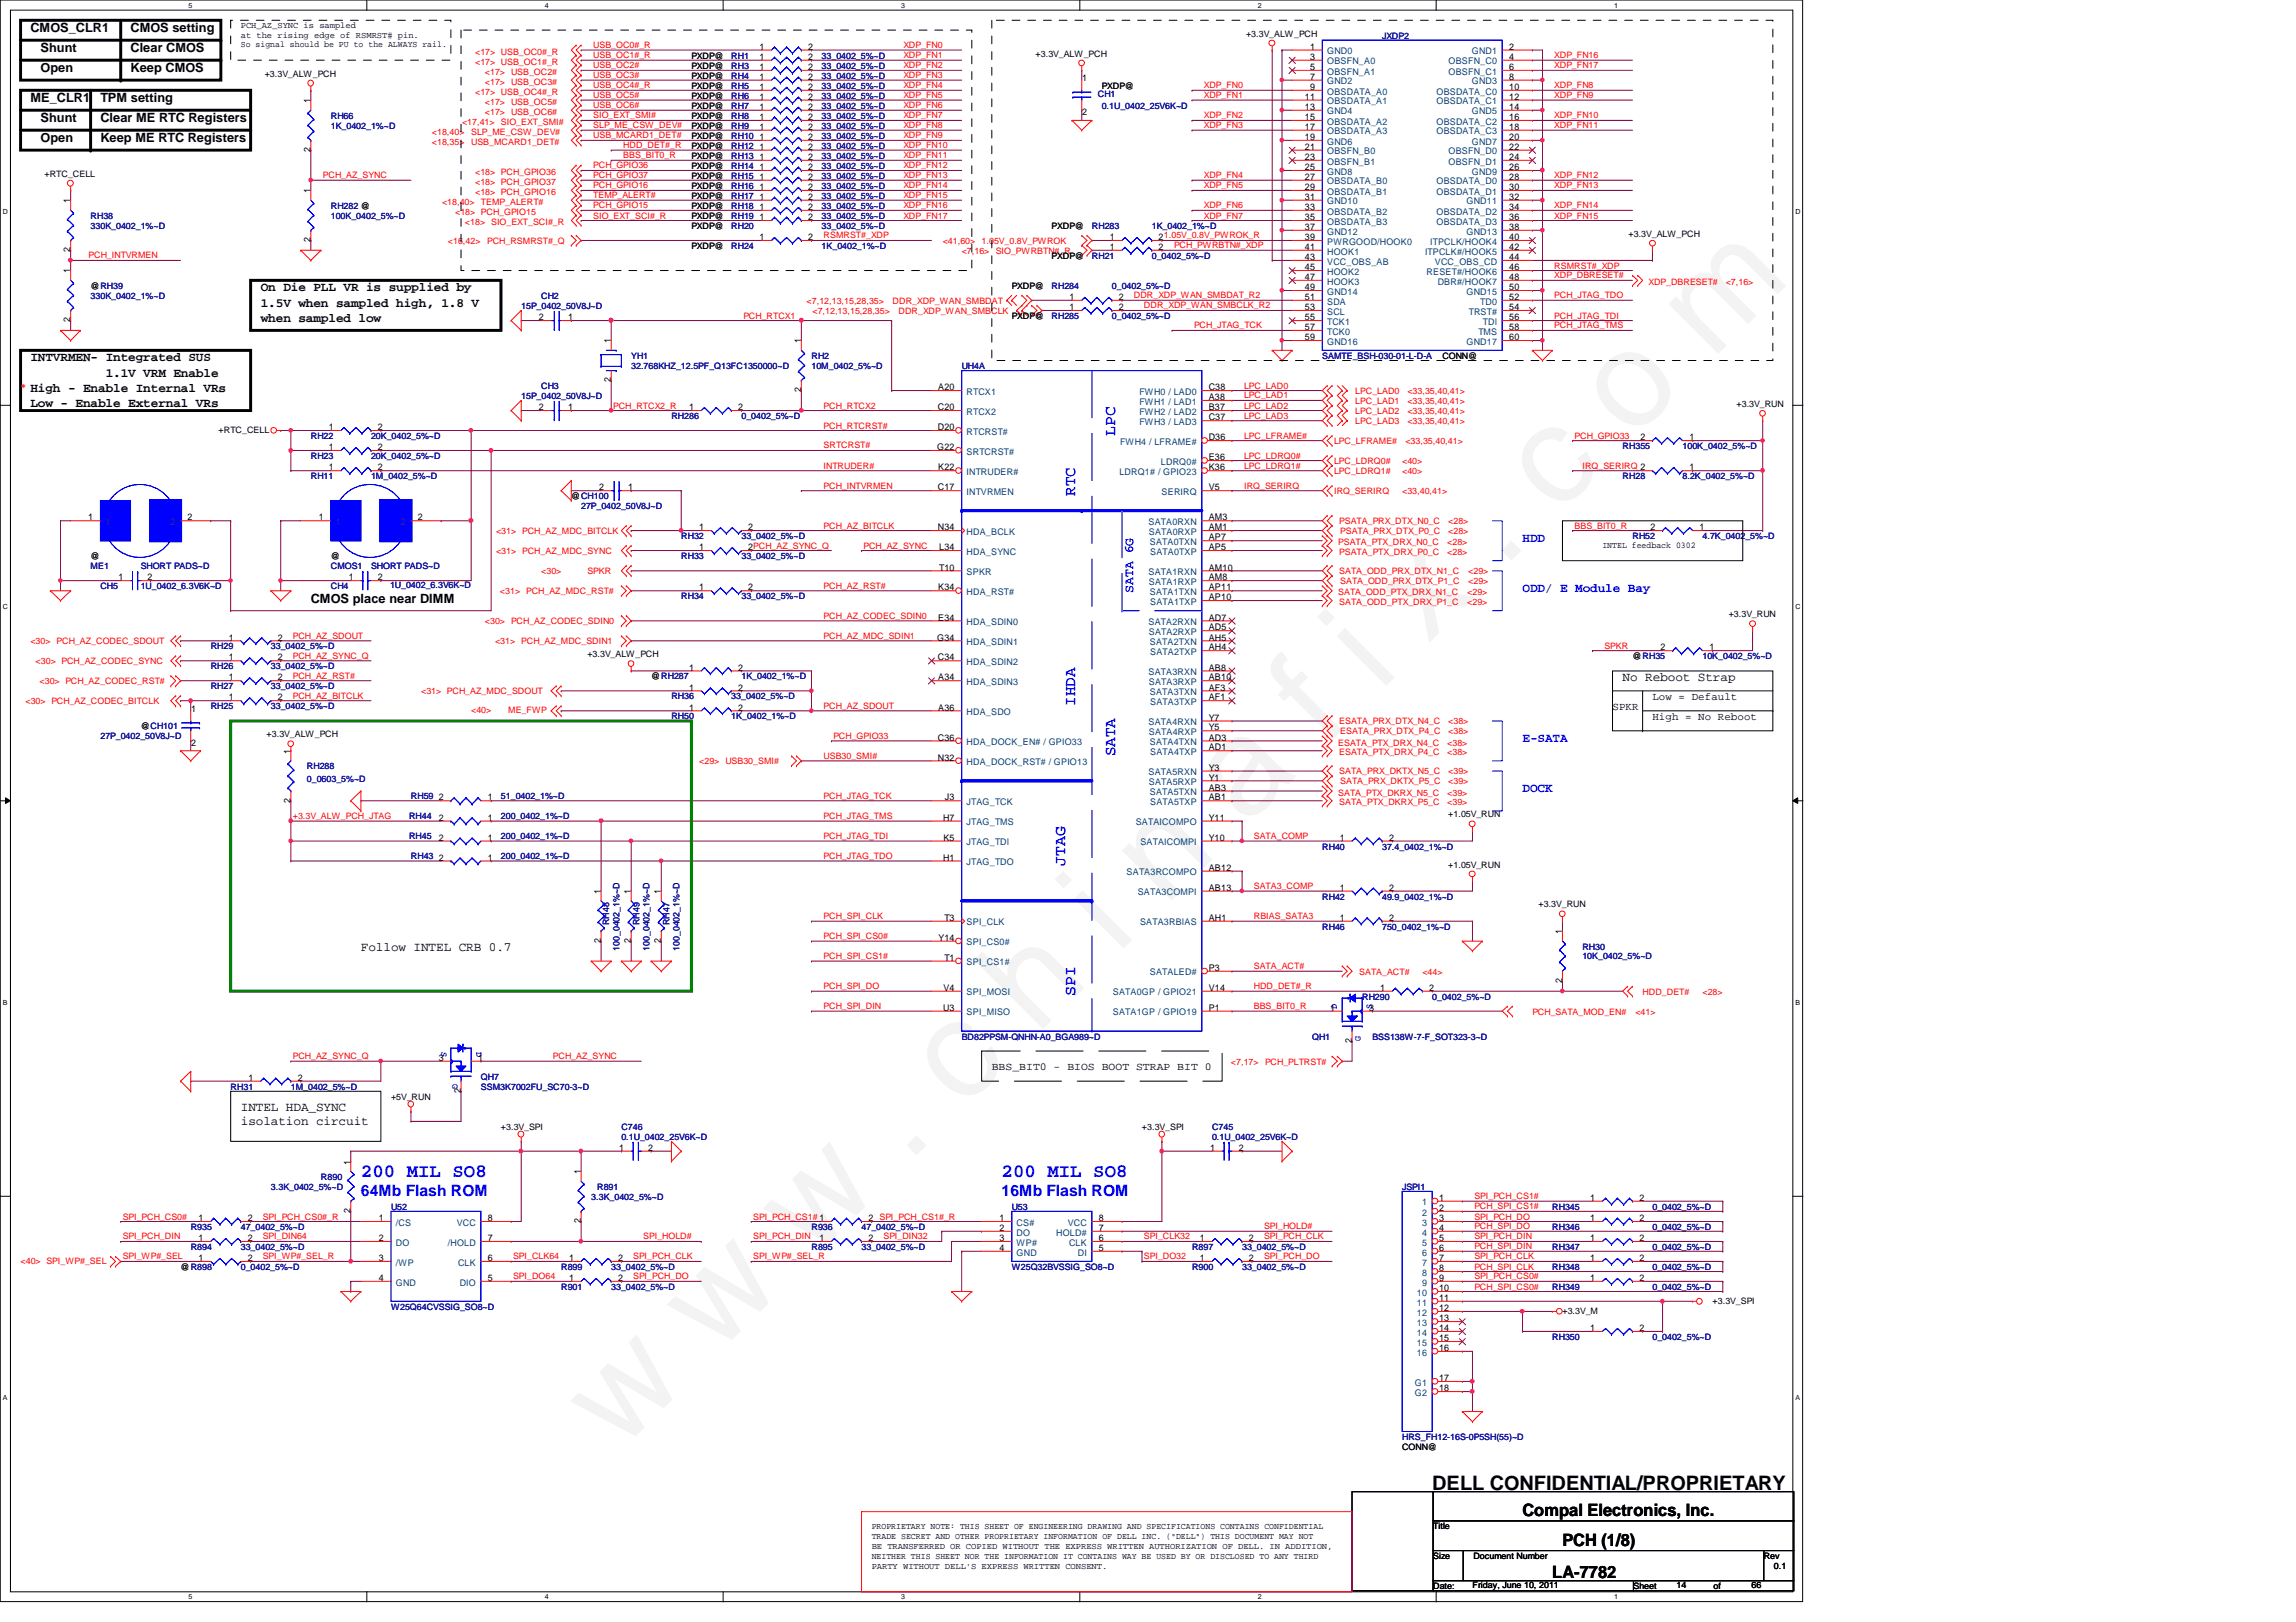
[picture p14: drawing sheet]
<svg xmlns="http://www.w3.org/2000/svg" width="297mm" height="210mm" viewBox="0 0 297 210" stroke-linecap="round" stroke-linejoin="round" font-family="sans-serif">
<defs><g id="words">
<text font-size="17.6" fill="#f0f" x="80.1" y="188" transform="rotate(-45 80.1 188)">w w w . c h i n a f i x . c o m</text>
<text font-size="2.6" x="185.3" y="192.9">DELL CONFIDENTIAL/PROPRIETARY</text>
<g font-size="2.5" fill="#00f">
<text x="46.7" y="152.3">200 MIL SO8</text>
<text x="129.6" y="152.3">200 MIL SO8</text>
</g>
<g font-size="2.2">
<text x="197" y="196.1">Compal Electronics, Inc.</text>
<text x="202.1" y="200">PCH (1/8)</text>
<text x="200.8" y="204.2">LA-7782</text>
</g>
<g font-size="2" fill="#00f">
<text x="144.3" y="56.4" transform="rotate(-90 144.3 56.4)">LPC</text>
<text x="139.1" y="64.1" transform="rotate(-90 139.1 64.1)">RTC</text>
<text x="139.1" y="91.4" transform="rotate(-90 139.1 91.4)">IHDA</text>
<text x="144.3" y="97.8" transform="rotate(-90 144.3 97.8)">SATA</text>
<text x="137.8" y="112.1" transform="rotate(-90 137.8 112.1)">JTAG</text>
<text x="139.1" y="128.9" transform="rotate(-90 139.1 128.9)">SPI</text>
<text x="46.7" y="154.8">64Mb Flash ROM</text>
<text x="129.6" y="154.8">16Mb Flash ROM</text>
</g>
<g font-size="1.7">
<text x="3.9" y="4.1">CMOS_CLR1</text>
<text x="16.9" y="4.1">CMOS setting</text>
<text x="5.2" y="9.3">Open</text>
<text x="5.2" y="6.7">Shunt</text>
<text x="16.9" y="6.7">Clear CMOS</text>
<text x="16.9" y="9.3">Keep CMOS</text>
<text x="3.9" y="13.2">ME_CLR1</text>
<text x="5.2" y="15.8">Shunt</text>
<text x="13" y="15.8">Clear ME RTC Registers</text>
<text x="13" y="13.2">TPM setting</text>
<text x="5.2" y="18.4">Open</text>
<text x="13" y="18.4">Keep ME RTC Registers</text>
<text x="33.7" y="37.7">On Die PLL VR is supplied by</text>
<text x="33.7" y="39.7">1.5V when sampled high, 1.8 V</text>
<text x="33.7" y="41.6">when sampled low</text>
<text x="3.9" y="46.8">INTVRMEN- Integrated SUS</text>
<text x="3.9" y="52.6">Low - Enable External VRs</text>
<text x="13.7" y="48.7">1.1V VRM Enable</text>
<text x="40.2" y="78">CMOS place near DIMM</text>
<text x="209.9" y="88.1">No Reboot Strap</text>
<text x="46.7" y="123.1">Follow INTEL CRB 0.7</text>
<text x="31.2" y="143.8">INTEL HDA_SYNC</text>
<text x="31.2" y="145.6">isolation circuit</text>
</g>
<g font-size="1.7" fill="#00f">
<text x="197" y="70.1">HDD</text>
<text x="146.6" y="76.7" transform="rotate(-90 146.6 76.7)">SATA 6G</text>
<text x="197" y="76.6">ODD/ E Module Bay</text>
<text x="197" y="96">E-SATA</text>
<text x="197" y="102.5">DOCK</text>
</g>
<text font-size="1.5" fill="#f00" x="2.7" y="50.7">* High - Enable Internal VRs</text>
<g font-size="1.4">
<text x="208.6" y="91.8">SPKR</text>
<text x="213.8" y="90.6">Low = Default</text>
<text x="213.8" y="93.1">High = No Reboot</text>
<text x="128.3" y="138.5">BBS_BIT0 - BIOS BOOT STRAP BIT 0</text>
</g>
<g font-size="1.2">
<text x="98.3" y="9.1">1</text>
<text x="98.3" y="6.4">1</text>
<text x="98.3" y="7.7">1</text>
<text x="98.3" y="11.6">1</text>
<text x="98.3" y="10.3">1</text>
<text x="104.6" y="9.1">2</text>
<text x="104.6" y="6.4">2</text>
<text x="104.6" y="7.7">2</text>
<text x="104.6" y="11.6">2</text>
<text x="104.6" y="10.3">2</text>
<text x="140" y="10.5">1</text>
<text x="169.5" y="6.4">1</text>
<text x="169.5" y="7.7">3</text>
<text x="169.5" y="9.1">5</text>
<text x="169.5" y="10.3">7</text>
<text x="169.5" y="11.6">9</text>
<text x="195.2" y="7.7">4</text>
<text x="195.2" y="9.1">6</text>
<text x="195.2" y="6.4">2</text>
<text x="195.2" y="10.3">8</text>
<text x="195.2" y="11.6">10</text>
<text x="40.2" y="13.4" transform="rotate(-90 40.2 13.4)">1</text>
<text x="98.3" y="14.2">1</text>
<text x="98.3" y="16.8">1</text>
<text x="98.3" y="15.5">1</text>
<text x="98.3" y="12.9">1</text>
<text x="104.6" y="14.2">2</text>
<text x="104.6" y="16.8">2</text>
<text x="104.6" y="15.5">2</text>
<text x="104.6" y="12.9">2</text>
<text x="140" y="14.9">2</text>
<text x="168.8" y="12.9">11</text>
<text x="168.8" y="14.2">13</text>
<text x="168.8" y="15.5">15</text>
<text x="168.8" y="16.8">17</text>
<text x="195.2" y="12.9">12</text>
<text x="195.2" y="14.2">14</text>
<text x="195.2" y="15.5">16</text>
<text x="195.2" y="16.8">18</text>
<text x="40.2" y="19.7" transform="rotate(-90 40.2 19.7)">2</text>
<text x="98.3" y="19.4">1</text>
<text x="98.3" y="22">1</text>
<text x="98.3" y="18.1">1</text>
<text x="98.3" y="20.7">1</text>
<text x="98.3" y="23.3">1</text>
<text x="104.6" y="19.4">2</text>
<text x="104.6" y="22">2</text>
<text x="104.6" y="18.1">2</text>
<text x="104.6" y="20.7">2</text>
<text x="104.6" y="23.3">2</text>
<text x="168.8" y="18.1">19</text>
<text x="168.8" y="19.4">21</text>
<text x="168.8" y="20.7">23</text>
<text x="168.8" y="22">25</text>
<text x="168.8" y="23.3">27</text>
<text x="195.2" y="19.4">22</text>
<text x="195.2" y="20.7">24</text>
<text x="195.2" y="18.1">20</text>
<text x="195.2" y="22">26</text>
<text x="195.2" y="23.3">28</text>
<text x="9.1" y="26.3" transform="rotate(-90 9.1 26.3)">1</text>
<text x="40.2" y="25" transform="rotate(-90 40.2 25)">1</text>
<text x="98.3" y="27.2">1</text>
<text x="98.3" y="28.5">1</text>
<text x="98.3" y="24.6">1</text>
<text x="98.3" y="25.9">1</text>
<text x="104.6" y="27.2">2</text>
<text x="104.6" y="28.5">2</text>
<text x="104.6" y="24.6">2</text>
<text x="104.6" y="25.9">2</text>
<text x="168.8" y="24.6">29</text>
<text x="168.8" y="25.9">31</text>
<text x="168.8" y="27.2">33</text>
<text x="168.8" y="28.5">35</text>
<text x="168.8" y="29.8">37</text>
<text x="195.2" y="24.6">30</text>
<text x="195.2" y="27.2">34</text>
<text x="195.2" y="28.5">36</text>
<text x="195.2" y="25.9">32</text>
<text x="195.2" y="29.8">38</text>
<text x="9.1" y="35.4" transform="rotate(-90 9.1 35.4)">1</text>
<text x="9.1" y="32.6" transform="rotate(-90 9.1 32.6)">2</text>
<text x="40.2" y="31.3" transform="rotate(-90 40.2 31.3)">2</text>
<text x="98.3" y="31.1">1</text>
<text x="104.6" y="31.1">2</text>
<text x="143.6" y="31.1">1</text>
<text x="143.6" y="32.3">1</text>
<text x="149.9" y="31.1">21.05V_0.8V_PWROK_R</text>
<text x="149.9" y="32.3">2</text>
<text x="168.8" y="31.1">39</text>
<text x="168.8" y="32.3">41</text>
<text x="168.8" y="33.7">43</text>
<text x="168.8" y="35">45</text>
<text x="195.2" y="32.3">42</text>
<text x="195.2" y="33.7">44</text>
<text x="195.2" y="35">46</text>
<text x="195.2" y="31.1">40</text>
<text x="9.1" y="41.7" transform="rotate(-90 9.1 41.7)">2</text>
<text x="69.7" y="41.4">2</text>
<text x="73.5" y="41.4">1</text>
<text x="138.4" y="40.1">1</text>
<text x="138.4" y="38.8">1</text>
<text x="144.7" y="40.1">2</text>
<text x="144.7" y="38.8">2</text>
<text x="168.8" y="36.2">47</text>
<text x="168.8" y="37.5">49</text>
<text x="168.8" y="38.8">51</text>
<text x="168.8" y="40.1">53</text>
<text x="168.8" y="41.4">55</text>
<text x="195.2" y="38.8">52</text>
<text x="195.2" y="40.1">54</text>
<text x="195.2" y="41.4">56</text>
<text x="195.2" y="36.2">48</text>
<text x="195.2" y="37.5">50</text>
<text x="79" y="44.4" transform="rotate(-90 79 44.4)">1</text>
<text x="103.6" y="44.4" transform="rotate(-90 103.6 44.4)">1</text>
<text x="168.8" y="42.7">57</text>
<text x="168.8" y="44">59</text>
<text x="195.2" y="42.7">58</text>
<text x="195.2" y="44">60</text>
<text x="69.7" y="53.1">2</text>
<text x="73.5" y="53.1">1</text>
<text x="79" y="49.5" transform="rotate(-90 79 49.5)">2</text>
<text x="89.2" y="53.1">1</text>
<text x="95.5" y="53.1">2</text>
<text x="103.6" y="50.8" transform="rotate(-90 103.6 50.8)">2</text>
<text x="121.3" y="53.1">C20</text>
<text x="121.4" y="50.5">A20</text>
<text x="156.4" y="50.5">C38</text>
<text x="156.4" y="51.8">A38</text>
<text x="156.4" y="53.1">B37</text>
<text x="42.5" y="58.3">1</text>
<text x="42.5" y="55.7">1</text>
<text x="48.9" y="58.3">2</text>
<text x="48.9" y="55.7">2</text>
<text x="121.2" y="58.3">G22</text>
<text x="121.3" y="55.7">D20</text>
<text x="156.4" y="54.4">C37</text>
<text x="156.4" y="59.6">E36</text>
<text x="156.4" y="57">D36</text>
<text x="212.2" y="57">2</text>
<text x="218.6" y="57">1</text>
<text x="42.5" y="60.9">1</text>
<text x="48.9" y="60.9">2</text>
<text x="77.5" y="63.5">2</text>
<text x="81.3" y="63.5">1</text>
<text x="121.3" y="63.5">C17</text>
<text x="121.4" y="60.9">K22</text>
<text x="156.4" y="63.5">V5</text>
<text x="156.4" y="60.9">K36</text>
<text x="218.6" y="60.9">1</text>
<text x="11.4" y="67.4">1</text>
<text x="24.3" y="67.4">2</text>
<text x="41.2" y="67.4">1</text>
<text x="54.1" y="67.4">2</text>
<text x="90.5" y="68.6">1</text>
<text x="90.5" y="71.2">1</text>
<text x="96.8" y="68.6">2</text>
<text x="96.8" y="71.2">2PCH_AZ_SYNC_Q</text>
<text x="121.3" y="68.6">N34</text>
<text x="121.5" y="71.2">L34</text>
<text x="156.4" y="71.2">AP5</text>
<text x="156.4" y="67.4">AM3</text>
<text x="156.4" y="68.6">AM1</text>
<text x="156.4" y="69.9">AP7</text>
<text x="213.5" y="68.6">2</text>
<text x="219.9" y="68.6">1</text>
<text x="15.3" y="75.1">1</text>
<text x="19.1" y="75.1">2</text>
<text x="45.1" y="75.1">1</text>
<text x="48.9" y="75.1">2</text>
<text x="90.5" y="76.4">1</text>
<text x="96.8" y="76.4">2</text>
<text x="121.4" y="76.4">K34</text>
<text x="121.5" y="73.8">T10</text>
<text x="156.4" y="77.7">AP10</text>
<text x="156.4" y="73.8">AM10</text>
<text x="156.4" y="75.1">AM8</text>
<text x="156.4" y="76.4">AP11</text>
<text x="29.6" y="82.9">1</text>
<text x="35.9" y="82.9">2</text>
<text x="121.2" y="82.9">G34</text>
<text x="121.4" y="80.3">E34</text>
<text x="156.4" y="80.3">AD7</text>
<text x="156.4" y="81.6">AD5</text>
<text x="156.4" y="82.9">AH5</text>
<text x="29.6" y="88.1">1</text>
<text x="29.6" y="85.5">1</text>
<text x="35.9" y="88.1">2</text>
<text x="35.9" y="85.5">2</text>
<text x="89.2" y="86.8">1</text>
<text x="89.2" y="89.4">1</text>
<text x="95.5" y="86.8">2</text>
<text x="95.5" y="89.4">2</text>
<text x="121.3" y="85.5">C34</text>
<text x="121.4" y="88.1">A34</text>
<text x="156.4" y="84.2">AH4</text>
<text x="156.4" y="86.8">AB8</text>
<text x="156.4" y="88.1">AB10</text>
<text x="156.4" y="89.4">AF3</text>
<text x="214.8" y="84.2">2</text>
<text x="221.1" y="84.2">1</text>
<text x="24.7" y="92.2">1</text>
<text x="29.6" y="90.6">1</text>
<text x="35.9" y="90.6">2</text>
<text x="89.2" y="91.9">1</text>
<text x="95.5" y="91.9">2</text>
<text x="121.3" y="95.8">C36</text>
<text x="121.4" y="91.9">A36</text>
<text x="156.4" y="90.6">AF1</text>
<text x="156.4" y="93.3">Y7</text>
<text x="156.4" y="94.5">Y5</text>
<text x="156.4" y="95.8">AD3</text>
<text x="24.7" y="96.6">2</text>
<text x="37.6" y="97.6" transform="rotate(-90 37.6 97.6)">1</text>
<text x="121.3" y="98.4">N32</text>
<text x="156.4" y="97.1">AD1</text>
<text x="156.4" y="99.7">Y3</text>
<text x="156.4" y="101">Y1</text>
<text x="37.6" y="103.9" transform="rotate(-90 37.6 103.9)">2</text>
<text x="56.8" y="103.6">2</text>
<text x="56.8" y="106.2">2</text>
<text x="63.1" y="103.6">1</text>
<text x="63.1" y="106.2">1</text>
<text x="122" y="106.2">H7</text>
<text x="122.3" y="103.6">J3</text>
<text x="156.4" y="103.6">AB1</text>
<text x="156.4" y="106.2">Y11</text>
<text x="156.4" y="102.3">AB3</text>
<text x="56.8" y="108.8">2</text>
<text x="56.8" y="111.4">2</text>
<text x="63.1" y="108.8">1</text>
<text x="63.1" y="111.4">1</text>
<text x="122" y="111.4">H1</text>
<text x="122" y="108.8">K5</text>
<text x="156.4" y="108.8">Y10</text>
<text x="156.4" y="112.7">AB12</text>
<text x="173.4" y="108.8">1</text>
<text x="179.7" y="108.8">2</text>
<text x="77.7" y="115.7" transform="rotate(-90 77.7 115.7)">1</text>
<text x="81.6" y="115.7" transform="rotate(-90 81.6 115.7)">1</text>
<text x="85.5" y="115.7" transform="rotate(-90 85.5 115.7)">1</text>
<text x="122.2" y="119.2">T3</text>
<text x="156.4" y="115.3">AB13</text>
<text x="156.4" y="119.2">AH1</text>
<text x="173.4" y="119.2">1</text>
<text x="173.4" y="115.3">1</text>
<text x="179.7" y="119.2">2</text>
<text x="179.7" y="115.3">2</text>
<text x="77.7" y="122" transform="rotate(-90 77.7 122)">2</text>
<text x="81.6" y="122" transform="rotate(-90 81.6 122)">2</text>
<text x="85.5" y="122" transform="rotate(-90 85.5 122)">2</text>
<text x="121.4" y="121.8">Y14</text>
<text x="122.2" y="124.3">T1</text>
<text x="156.4" y="125.6">P3</text>
<text x="202.1" y="120.9" transform="rotate(-90 202.1 120.9)">1</text>
<text x="122" y="130.8">U3</text>
<text x="122" y="128.2">V4</text>
<text x="156.4" y="128.2">V14</text>
<text x="156.4" y="130.8">P1</text>
<text x="172.1" y="130.8">1</text>
<text x="177.1" y="130.8">3</text>
<text x="178.6" y="128.2">1</text>
<text x="184.9" y="128.2">2</text>
<text x="202.1" y="127.2" transform="rotate(-90 202.1 127.2)">2</text>
<text x="56.8" y="137.3">3</text>
<text x="61.8" y="137.3">1</text>
<text x="174.9" y="135" transform="rotate(-90 174.9 135)">2</text>
<text x="32.2" y="139.9">1</text>
<text x="38.5" y="139.9">2</text>
<text x="59.6" y="141.4" transform="rotate(-90 59.6 141.4)">2</text>
<text x="80.1" y="148.9">1</text>
<text x="83.9" y="148.9">2</text>
<text x="156.5" y="148.9">1</text>
<text x="160.3" y="148.9">2</text>
<text x="45.3" y="150.7" transform="rotate(-90 45.3 150.7)">1</text>
<text x="75.1" y="152" transform="rotate(-90 75.1 152)">1</text>
<text x="186.2" y="155.4">1</text>
<text x="205.7" y="155.4">1</text>
<text x="212.1" y="155.4">2</text>
<text x="25.7" y="160.6">1</text>
<text x="25.7" y="158">1</text>
<text x="32" y="160.6">2</text>
<text x="32" y="158">2</text>
<text x="45.3" y="157" transform="rotate(-90 45.3 157)">2</text>
<text x="49" y="160.6">2</text>
<text x="49" y="158">1</text>
<text x="63.1" y="158">8</text>
<text x="63.1" y="160.6">7</text>
<text x="75.1" y="158.3" transform="rotate(-90 75.1 158.3)">2</text>
<text x="106" y="160.6">1</text>
<text x="112.3" y="160.6">2</text>
<text x="112.3" y="158">2 SPI_PCH_CS1#_R</text>
<text x="129.3" y="158">1</text>
<text x="129.3" y="159.3">2</text>
<text x="129.3" y="160.6">3</text>
<text x="129.3" y="161.9">4</text>
<text x="142.2" y="159.3">7</text>
<text x="142.2" y="161.9">5</text>
<text x="142.2" y="160.6">6</text>
<text x="142.2" y="158">8</text>
<text x="155.2" y="160.6">1</text>
<text x="161.6" y="160.6">2</text>
<text x="186.2" y="156.7">2</text>
<text x="186.2" y="158">3</text>
<text x="186.2" y="159.3">4</text>
<text x="186.2" y="160.6">5</text>
<text x="186.2" y="161.9">6</text>
<text x="205.7" y="158">1</text>
<text x="205.7" y="160.6">1</text>
<text x="212.1" y="158">2</text>
<text x="212.1" y="160.6">2</text>
<text x="25.7" y="163.2">1</text>
<text x="32" y="163.2">2</text>
<text x="49" y="165.8">4</text>
<text x="49" y="163.2">3</text>
<text x="63.1" y="163.2">6</text>
<text x="63.1" y="165.8">5</text>
<text x="73.6" y="163.2">1</text>
<text x="73.6" y="165.8">1</text>
<text x="80" y="163.2">2</text>
<text x="80" y="165.8">2</text>
<text x="155.2" y="163.2">1</text>
<text x="161.6" y="163.2">2</text>
<text x="186.2" y="167.1">10</text>
<text x="186.2" y="163.2">7</text>
<text x="186.2" y="164.5">8</text>
<text x="186.2" y="165.8">9</text>
<text x="205.7" y="165.8">1</text>
<text x="205.7" y="163.2">1</text>
<text x="212.1" y="165.8">2</text>
<text x="212.1" y="163.2">2</text>
<text x="186.2" y="168.4">11</text>
<text x="186.2" y="169.7">12</text>
<text x="186.2" y="171">13</text>
<text x="186.2" y="172.3">14</text>
<text x="186.2" y="173.6">15</text>
<text x="205.7" y="172.3">1</text>
<text x="212.1" y="172.3">2</text>
<text x="186.2" y="178.7">17</text>
<text x="186.2" y="174.8">16</text>
<text x="186.2" y="180">18</text>
</g>
<g font-size="1.2" fill="#004080">
<text x="171.7" y="7">GND0</text>
<text x="171.7" y="8.3">OBSFN_A0</text>
<text x="171.7" y="9.7">OBSFN_A1</text>
<text x="171.7" y="10.9">GND2</text>
<text x="187.4" y="8.3">OBSFN_C0</text>
<text x="187.4" y="9.7">OBSFN_C1</text>
<text x="190.4" y="7">GND1</text>
<text x="190.4" y="10.9">GND3</text>
<text x="171.7" y="12.2">OBSDATA_A0</text>
<text x="171.7" y="13.5">OBSDATA_A1</text>
<text x="171.7" y="14.8">GND4</text>
<text x="171.7" y="16.1">OBSDATA_A2</text>
<text x="171.7" y="17.4">OBSDATA_A3</text>
<text x="185.8" y="12.2">OBSDATA_C0</text>
<text x="185.8" y="13.5">OBSDATA_C1</text>
<text x="185.8" y="16.1">OBSDATA_C2</text>
<text x="185.8" y="17.4">OBSDATA_C3</text>
<text x="190.4" y="14.8">GND5</text>
<text x="171.7" y="18.7">GND6</text>
<text x="171.7" y="20">OBSFN_B0</text>
<text x="171.7" y="21.3">OBSFN_B1</text>
<text x="171.7" y="22.6">GND8</text>
<text x="171.7" y="23.9">OBSDATA_B0</text>
<text x="185.8" y="23.9">OBSDATA_D0</text>
<text x="187.4" y="20">OBSFN_D0</text>
<text x="187.4" y="21.3">OBSFN_D1</text>
<text x="190.4" y="18.7">GND7</text>
<text x="190.4" y="22.6">GND9</text>
<text x="171.7" y="25.2">OBSDATA_B1</text>
<text x="171.7" y="26.5">GND10</text>
<text x="171.7" y="27.8">OBSDATA_B2</text>
<text x="171.7" y="29.1">OBSDATA_B3</text>
<text x="185.8" y="25.2">OBSDATA_D1</text>
<text x="185.8" y="27.8">OBSDATA_D2</text>
<text x="185.8" y="29.1">OBSDATA_D3</text>
<text x="189.7" y="26.5">GND11</text>
<text x="171.7" y="30.4">GND12</text>
<text x="171.7" y="31.7">PWRGOOD/HOOK0</text>
<text x="171.7" y="32.9">HOOK1</text>
<text x="171.7" y="34.2">VCC_OBS_AB</text>
<text x="171.7" y="35.6">HOOK2</text>
<text x="184.4" y="32.9">ITPCLK#/HOOK5</text>
<text x="184.6" y="35.6">RESET#/HOOK6</text>
<text x="185" y="31.7">ITPCLK/HOOK4</text>
<text x="185.6" y="34.2">VCC_OBS_CD</text>
<text x="189.7" y="30.4">GND13</text>
<text x="171.7" y="36.8">HOOK3</text>
<text x="171.7" y="38.1">GND14</text>
<text x="171.7" y="39.4">SDA</text>
<text x="171.7" y="40.7">SCL</text>
<text x="186" y="36.8">DBR#/HOOK7</text>
<text x="189.7" y="38.1">GND15</text>
<text x="190" y="40.7">TRST#</text>
<text x="191.5" y="39.4">TD0</text>
<text x="171.7" y="42">TCK1</text>
<text x="171.7" y="43.3">TCK0</text>
<text x="171.7" y="44.6">GND16</text>
<text x="189.7" y="44.6">GND17</text>
<text x="191.3" y="43.3">TMS</text>
<text x="191.9" y="42">TDI</text>
<text x="125" y="51.1">RTCX1</text>
<text x="125" y="53.7">RTCX2</text>
<text x="147.4" y="51.1">FWH0 / LAD0</text>
<text x="147.4" y="52.4">FWH1 / LAD1</text>
<text x="147.4" y="53.7">FWH2 / LAD2</text>
<text x="125" y="56.3">RTCRST#</text>
<text x="125" y="58.8">SRTCRST#</text>
<text x="144.9" y="57.6">FWH4 / LFRAME#</text>
<text x="147.4" y="55">FWH3 / LAD3</text>
<text x="125" y="64.1">INTVRMEN</text>
<text x="125" y="61.5">INTRUDER#</text>
<text x="144.8" y="61.5">LDRQ1# / GPIO23</text>
<text x="150.2" y="60.2">LDRQ0#</text>
<text x="150.3" y="64.1">SERIRQ</text>
<text x="13.6" y="67.9">1</text>
<text x="22.1" y="67.9">2</text>
<text x="43.4" y="67.9">1</text>
<text x="51.9" y="67.9">2</text>
<text x="125" y="69.2">HDA_BCLK</text>
<text x="125" y="71.8">HDA_SYNC</text>
<text x="148.6" y="67.9">SATA0RXN</text>
<text x="148.6" y="69.2">SATA0RXP</text>
<text x="148.8" y="70.5">SATA0TXN</text>
<text x="148.8" y="71.8">SATA0TXP</text>
<text x="125" y="77">HDA_RST#</text>
<text x="125" y="74.4">SPKR</text>
<text x="148.6" y="74.4">SATA1RXN</text>
<text x="148.6" y="75.7">SATA1RXP</text>
<text x="148.8" y="77">SATA1TXN</text>
<text x="125" y="80.9">HDA_SDIN0</text>
<text x="125" y="83.5">HDA_SDIN1</text>
<text x="148.6" y="80.9">SATA2RXN</text>
<text x="148.6" y="82.2">SATA2RXP</text>
<text x="148.8" y="83.5">SATA2TXN</text>
<text x="148.8" y="78.3">SATA1TXP</text>
<text x="125" y="86.1">HDA_SDIN2</text>
<text x="125" y="88.6">HDA_SDIN3</text>
<text x="148.6" y="87.4">SATA3RXN</text>
<text x="148.6" y="88.6">SATA3RXP</text>
<text x="148.8" y="90">SATA3TXN</text>
<text x="148.8" y="84.8">SATA2TXP</text>
<text x="125" y="92.5">HDA_SDO</text>
<text x="148.6" y="93.9">SATA4RXN</text>
<text x="148.6" y="95.1">SATA4RXP</text>
<text x="148.8" y="91.2">SATA3TXP</text>
<text x="125" y="96.4">HDA_DOCK_EN# / GPIO33</text>
<text x="125" y="99">HDA_DOCK_RST# / GPIO13</text>
<text x="148.6" y="100.3">SATA5RXN</text>
<text x="148.6" y="101.6">SATA5RXP</text>
<text x="148.8" y="96.4">SATA4TXN</text>
<text x="148.8" y="97.7">SATA4TXP</text>
<text x="125" y="104.2">JTAG_TCK</text>
<text x="125" y="106.8">JTAG_TMS</text>
<text x="146.9" y="106.8">SATAICOMPO</text>
<text x="148.8" y="102.9">SATA5TXN</text>
<text x="148.8" y="104.2">SATA5TXP</text>
<text x="125" y="109.4">JTAG_TDI</text>
<text x="125" y="112">JTAG_TDO</text>
<text x="145.8" y="113.3">SATA3RCOMPO</text>
<text x="147.5" y="109.4">SATAICOMPI</text>
<text x="125" y="119.8">SPI_CLK</text>
<text x="147.2" y="115.9">SATA3COMPI</text>
<text x="147.5" y="119.8">SATA3RBIAS</text>
<text x="125" y="122.3">SPI_CS0#</text>
<text x="125" y="124.9">SPI_CS1#</text>
<text x="125" y="128.8">SPI_MOSI</text>
<text x="125" y="131.4">SPI_MISO</text>
<text x="144" y="128.8">SATA0GP / GPIO21</text>
<text x="144" y="131.4">SATA1GP / GPIO19</text>
<text x="148.8" y="126.2">SATALED#</text>
<text x="184" y="156">1</text>
<text x="51.2" y="161.2">DO</text>
<text x="51.2" y="158.6">/CS</text>
<text x="58" y="161.2">/HOLD</text>
<text x="59.1" y="158.6">VCC</text>
<text x="131.5" y="158.6">CS#</text>
<text x="131.5" y="159.9">DO</text>
<text x="131.5" y="161.2">WP#</text>
<text x="136.6" y="159.9">HOLD#</text>
<text x="138.1" y="158.6">VCC</text>
<text x="138.3" y="161.2">CLK</text>
<text x="184" y="157.3">2</text>
<text x="184" y="158.6">3</text>
<text x="184" y="159.9">4</text>
<text x="184" y="161.2">5</text>
<text x="51.2" y="166.4">GND</text>
<text x="51.2" y="163.8">/WP</text>
<text x="59.3" y="163.8">CLK</text>
<text x="59.5" y="166.4">DIO</text>
<text x="131.5" y="162.5">GND</text>
<text x="139.4" y="162.5">DI</text>
<text x="183.3" y="167.7">10</text>
<text x="184" y="162.5">6</text>
<text x="184" y="163.8">7</text>
<text x="184" y="165.1">8</text>
<text x="184" y="166.4">9</text>
<text x="183.3" y="169">11</text>
<text x="183.3" y="170.3">12</text>
<text x="183.3" y="171.6">13</text>
<text x="183.3" y="172.8">14</text>
<text x="183" y="179.3">G1</text>
<text x="183.3" y="174.2">15</text>
<text x="183.3" y="175.4">16</text>
<text x="183" y="180.6">G2</text>
</g>
<g font-size="1.1">
<text x="31.2" y="3.6">PCH_AZ_SYNC is sampled</text>
<text x="31.2" y="4.9">at the rising edge of RSMRST# pin.</text>
<text x="161.2" y="4.7">+3.3V_ALW_PCH</text>
<text x="31.2" y="6.1">So signal should be PU to the ALWAYS rail.</text>
<text x="34.2" y="9.9">+3.3V_ALW_PCH</text>
<text x="89.4" y="10.2">PXDP@</text>
<text x="89.4" y="7.6">PXDP@</text>
<text x="89.4" y="8.9">PXDP@</text>
<text x="89.4" y="11.5">PXDP@</text>
<text x="134" y="7.3">+3.3V_ALW_PCH</text>
<text x="142.5" y="11.5">PXDP@</text>
<text x="89.4" y="15.4">PXDP@</text>
<text x="89.4" y="17.9">PXDP@</text>
<text x="89.4" y="16.7">PXDP@</text>
<text x="89.4" y="12.8">PXDP@</text>
<text x="89.4" y="14.1">PXDP@</text>
<text x="5.8" y="22.9">+RTC_CELL</text>
<text x="89.4" y="20.5">PXDP@</text>
<text x="89.4" y="23.2">PXDP@</text>
<text x="89.4" y="19.3">PXDP@</text>
<text x="89.4" y="21.8">PXDP@</text>
<text x="89.4" y="28.3">PXDP@</text>
<text x="89.4" y="29.6">PXDP@</text>
<text x="89.4" y="25.7">PXDP@</text>
<text x="89.4" y="24.4">PXDP@</text>
<text x="89.4" y="27">PXDP@</text>
<text x="136.1" y="29.6">PXDP@</text>
<text x="89.4" y="32.2">PXDP@</text>
<text x="136.1" y="33.5">PXDP@</text>
<text x="210.7" y="30.6">+3.3V_ALW_PCH</text>
<text x="11.7" y="37.4">@RH39</text>
<text x="130.9" y="41.3">PXDP@</text>
<text x="130.9" y="37.4">PXDP@</text>
<text x="186.6" y="46.4">CONN@</text>
<text x="224.7" y="52.7">+3.3V_RUN</text>
<text x="28.3" y="56">+RTC_CELL</text>
<text x="73.9" y="64.6">@CH100</text>
<text x="207.3" y="71">INTEL feedback 0302</text>
<text x="11.7" y="72.3">@</text>
<text x="42.8" y="72.3">@</text>
<text x="223.6" y="79.9">+3.3V_RUN</text>
<text x="76" y="85">+3.3V_ALW_PCH</text>
<text x="84.2" y="87.9">@RH287</text>
<text x="211.2" y="85.3">@RH35</text>
<text x="18.2" y="94.4">@CH101</text>
<text x="34.5" y="95.4">+3.3V_ALW_PCH</text>
<text x="187.4" y="105.8">+1.05V_RUN</text>
<text x="187.4" y="112.3">+1.05V_RUN</text>
<text x="199" y="117.4">+3.3V_RUN</text>
<text x="50.6" y="142.3">+5V_RUN</text>
<text x="64.8" y="146.2">+3.3V_SPI</text>
<text x="147.7" y="146.2">+3.3V_SPI</text>
<text x="23.4" y="164.3">@R898</text>
<text x="202.1" y="170.1">+3.3V_M</text>
<text x="221.6" y="168.7">+3.3V_SPI</text>
<text x="181.4" y="187.7">CONN@</text>
<text x="112.8" y="197.9">PROPRIETARY NOTE: THIS SHEET OF ENGINEERING DRAWING AND SPECIFICATIONS CONTAINS CONFIDENTIAL</text>
<text x="185.4" y="197.9">Title</text>
<text x="112.8" y="200.4">BE TRANSFERRED OR COPIED WITHOUT THE EXPRESS WRITTEN AUTHORIZATION OF DELL. IN ADDITION,</text>
<text x="112.8" y="203">PARTY WITHOUT DELL'S EXPRESS WRITTEN CONSENT.</text>
<text x="112.8" y="199.2">TRADE SECRET AND OTHER PROPRIETARY INFORMATION OF DELL INC. (&quot;DELL&quot;) THIS DOCUMENT MAY NOT</text>
<text x="112.8" y="201.7">NEITHER THIS SHEET NOR THE INFORMATION IT CONTAINS WAY BE USED BY OR DISCLOSED TO ANY THIRD</text>
<text x="185.4" y="201.8">Size</text>
<text x="190.6" y="201.8">Document Number</text>
<text x="228.2" y="201.8">Rev</text>
<text x="229.5" y="203.1">0.1</text>
<text x="185.4" y="205.7">Date:</text>
<text x="190.5" y="205.5">Friday, June 10, 2011</text>
<text x="211.3" y="205.7">Sheet</text>
<text x="216.9" y="205.5">14</text>
<text x="221.7" y="205.7">of</text>
<text x="226.6" y="205.5">66</text>
</g>
<g font-size="1.1" fill="#000080">
<text x="178.8" y="5">JXDP2</text>
<text x="94.6" y="10.2">RH4</text>
<text x="94.6" y="7.6">RH1</text>
<text x="94.6" y="8.9">RH3</text>
<text x="94.6" y="11.5">RH5</text>
<text x="106.3" y="10.2">33_0402_5%~D</text>
<text x="106.3" y="7.6">33_0402_5%~D</text>
<text x="106.3" y="8.9">33_0402_5%~D</text>
<text x="106.3" y="11.5">33_0402_5%~D</text>
<text x="42.8" y="15.4">RH66</text>
<text x="42.8" y="16.7">1K_0402_1%~D</text>
<text x="94.6" y="15.4">RH8</text>
<text x="94.6" y="17.9">RH10</text>
<text x="94.6" y="16.7">RH9</text>
<text x="94.6" y="12.8">RH6</text>
<text x="94.6" y="14.1">RH7</text>
<text x="106.3" y="17.9">33_0402_5%~D</text>
<text x="106.3" y="15.4">33_0402_5%~D</text>
<text x="106.3" y="16.7">33_0402_5%~D</text>
<text x="106.3" y="12.8">33_0402_5%~D</text>
<text x="106.3" y="14.1">33_0402_5%~D</text>
<text x="142" y="12.5">CH1</text>
<text x="142.5" y="14.1">0.1U_0402_25V6K~D</text>
<text x="94.6" y="20.5">RH13</text>
<text x="94.6" y="23.2">RH15</text>
<text x="94.6" y="19.3">RH12</text>
<text x="94.6" y="21.8">RH14</text>
<text x="106.3" y="20.5">33_0402_5%~D</text>
<text x="106.3" y="23.2">33_0402_5%~D</text>
<text x="106.3" y="19.3">33_0402_5%~D</text>
<text x="106.3" y="21.8">33_0402_5%~D</text>
<text x="11.7" y="28.3">RH38</text>
<text x="11.7" y="29.6">330K_0402_1%~D</text>
<text x="42.8" y="27">RH282 @</text>
<text x="42.8" y="28.3">100K_0402_5%~D</text>
<text x="94.6" y="28.3">RH19</text>
<text x="94.6" y="29.6">RH20</text>
<text x="94.6" y="25.7">RH17</text>
<text x="94.6" y="24.4">RH16</text>
<text x="94.6" y="27">RH18</text>
<text x="106.3" y="28.3">33_0402_5%~D</text>
<text x="106.3" y="29.6">33_0402_5%~D</text>
<text x="106.3" y="25.7">33_0402_5%~D</text>
<text x="106.3" y="24.4">33_0402_5%~D</text>
<text x="106.3" y="27">33_0402_5%~D</text>
<text x="141.3" y="29.6">RH283</text>
<text x="149" y="29.6">1K_0402_1%~D</text>
<text x="94.6" y="32.2">RH24</text>
<text x="106.3" y="32.2">1K_0402_1%~D</text>
<text x="141.3" y="33.5">RH21</text>
<text x="149" y="33.5">0_0402_5%~D</text>
<text x="11.7" y="38.7">330K_0402_1%~D</text>
<text x="67.4" y="40">15P_0402_50V8J~D</text>
<text x="70" y="38.7">CH2</text>
<text x="136.1" y="41.3">RH285</text>
<text x="136.1" y="37.4">RH284</text>
<text x="143.8" y="41.3">0_0402_5%~D</text>
<text x="143.8" y="37.4">0_0402_5%~D</text>
<text x="81.7" y="46.4">YH1</text>
<text x="81.7" y="47.8">32.768KHZ_12.5PF_Q13FC1350000~D</text>
<text x="105" y="46.4">RH2</text>
<text x="105" y="47.8">10M_0402_5%~D</text>
<text x="124.4" y="47.8">UH4A</text>
<text x="171.1" y="46.4">SAMTE_BSH-030-01-L-D-A</text>
<text x="67.4" y="51.6">15P_0402_50V8J~D</text>
<text x="70" y="50.3">CH3</text>
<text x="40.2" y="59.4">RH23</text>
<text x="40.2" y="56.8">RH22</text>
<text x="48" y="59.4">20K_0402_5%~D</text>
<text x="48" y="56.8">20K_0402_5%~D</text>
<text x="86.9" y="54.2">RH286</text>
<text x="95.9" y="54.2">0_0402_5%~D</text>
<text x="209.9" y="58.1">RH355</text>
<text x="217.7" y="58.1">100K_0402_5%~D</text>
<text x="40.2" y="62">RH11</text>
<text x="48" y="62">1M_0402_5%~D</text>
<text x="75.2" y="65.9">27P_0402_50V8J~D</text>
<text x="209.9" y="62">RH28</text>
<text x="217.7" y="62">8.2K_0402_5%~D</text>
<text x="88.1" y="69.8">RH32</text>
<text x="95.9" y="69.8">33_0402_5%~D</text>
<text x="211.2" y="69.8">RH52</text>
<text x="220.3" y="69.8">4.7K_0402_5%~D</text>
<text x="11.7" y="73.7">ME1</text>
<text x="13" y="76.2">CH5</text>
<text x="18.2" y="73.7">SHORT PADS~D</text>
<text x="18.2" y="76.2">1U_0402_6.3V6K~D</text>
<text x="42.8" y="73.7">CMOS1</text>
<text x="42.8" y="76.2">CH4</text>
<text x="48" y="73.7">SHORT PADS~D</text>
<text x="50.5" y="76.1">1U_0402_6.3V6K~D</text>
<text x="88.1" y="77.6">RH34</text>
<text x="88.1" y="72.3">RH33</text>
<text x="95.9" y="77.6">33_0402_5%~D</text>
<text x="95.9" y="72.3">33_0402_5%~D</text>
<text x="27.3" y="89.2">RH27</text>
<text x="27.3" y="84">RH29</text>
<text x="27.3" y="86.6">RH26</text>
<text x="35" y="89.2">33_0402_5%~D</text>
<text x="35" y="84">33_0402_5%~D</text>
<text x="35" y="86.6">33_0402_5%~D</text>
<text x="95.9" y="87.9">1K_0402_1%~D</text>
<text x="220.3" y="85.3">10K_0402_5%~D</text>
<text x="13" y="95.7">27P_0402_50V8J~D</text>
<text x="27.3" y="91.8">RH25</text>
<text x="35" y="91.8">33_0402_5%~D</text>
<text x="86.9" y="90.5">RH36</text>
<text x="86.9" y="93.1">RH50</text>
<text x="94.6" y="90.5">33_0402_5%~D</text>
<text x="94.6" y="93.1">1K_0402_1%~D</text>
<text x="39.7" y="99.6">RH288</text>
<text x="39.7" y="101.1">0_0603_5%~D</text>
<text x="52.9" y="106">RH44</text>
<text x="53.2" y="103.5">RH59</text>
<text x="64.8" y="106">200_0402_1%~D</text>
<text x="64.8" y="103.5">51_0402_1%~D</text>
<text x="52.9" y="108.6">RH45</text>
<text x="53.2" y="111.2">RH43</text>
<text x="64.8" y="108.6">200_0402_1%~D</text>
<text x="64.8" y="111.2">200_0402_1%~D</text>
<text x="171.1" y="109.9">RH40</text>
<text x="178.8" y="109.9">37.4_0402_1%~D</text>
<text x="78.8" y="119.7" transform="rotate(-90 78.8 119.7)">RH48</text>
<text x="82.7" y="119.7" transform="rotate(-90 82.7 119.7)">RH49</text>
<text x="86.6" y="119.7" transform="rotate(-90 86.6 119.7)">RH47</text>
<text x="171.1" y="116.4">RH42</text>
<text x="178.8" y="116.4">49.9_0402_1%~D</text>
<text x="80.1" y="123.1" transform="rotate(-90 80.1 123.1)">100_0402_1%~D</text>
<text x="84" y="123.1" transform="rotate(-90 84 123.1)">100_0402_1%~D</text>
<text x="87.9" y="123.1" transform="rotate(-90 87.9 123.1)">100_0402_1%~D</text>
<text x="171.1" y="120.3">RH46</text>
<text x="178.8" y="120.3">750_0402_1%~D</text>
<text x="204.7" y="122.9">RH30</text>
<text x="204.7" y="124.2">10K_0402_5%~D</text>
<text x="176.2" y="129.4">RH290</text>
<text x="185.3" y="129.4">0_0402_5%~D</text>
<text x="124.4" y="134.5">BD82PPSM-QNHN-A0_BGA989~D</text>
<text x="169.8" y="134.5">QH1</text>
<text x="177.5" y="134.5">BSS138W-7-F_SOT323-3~D</text>
<text x="29.8" y="141">RH31</text>
<text x="37.6" y="141">1M_0402_5%~D</text>
<text x="62.2" y="139.7">QH7</text>
<text x="62.2" y="141">SSM3K7002FU_SC70-3~D</text>
<text x="80.4" y="146.2">C746</text>
<text x="80.4" y="147.5">0.1U_0402_25V6K~D</text>
<text x="156.8" y="146.2">C745</text>
<text x="156.8" y="147.5">0.1U_0402_25V6K~D</text>
<text x="35" y="154">3.3K_0402_5%~D</text>
<text x="41.5" y="152.7">R890</text>
<text x="76.5" y="155.3">3.3K_0402_5%~D</text>
<text x="77.3" y="154">R891</text>
<text x="181.4" y="154">JSPI1</text>
<text x="24.7" y="161.8">R894</text>
<text x="24.7" y="159.2">R935</text>
<text x="31.2" y="161.8">33_0402_5%~D</text>
<text x="31.2" y="159.2">47_0402_5%~D</text>
<text x="50.6" y="156.5">U52</text>
<text x="105" y="161.8">R895</text>
<text x="105" y="159.2">R936</text>
<text x="111.5" y="161.8">33_0402_5%~D</text>
<text x="111.5" y="159.2">47_0402_5%~D</text>
<text x="130.9" y="156.5">U53</text>
<text x="154.2" y="161.8">R897</text>
<text x="160.7" y="161.8">33_0402_5%~D</text>
<text x="200.8" y="159.2">RH346</text>
<text x="200.8" y="161.8">RH347</text>
<text x="200.8" y="156.5">RH345</text>
<text x="213.8" y="159.2">0_0402_5%~D</text>
<text x="213.8" y="161.8">0_0402_5%~D</text>
<text x="213.8" y="156.5">0_0402_5%~D</text>
<text x="31.2" y="164.3">0_0402_5%~D</text>
<text x="72.6" y="164.3">R899</text>
<text x="72.6" y="166.9">R901</text>
<text x="79.1" y="164.3">33_0402_5%~D</text>
<text x="79.1" y="166.9">33_0402_5%~D</text>
<text x="130.9" y="164.3">W25Q32BVSSIG_SO8~D</text>
<text x="154.2" y="164.3">R900</text>
<text x="160.7" y="164.3">33_0402_5%~D</text>
<text x="200.8" y="166.9">RH349</text>
<text x="200.8" y="164.3">RH348</text>
<text x="213.8" y="166.9">0_0402_5%~D</text>
<text x="213.8" y="164.3">0_0402_5%~D</text>
<text x="50.6" y="169.5">W25Q64CVSSIG_SO8~D</text>
<text x="200.8" y="173.4">RH350</text>
<text x="213.8" y="173.4">0_0402_5%~D</text>
<text x="181.4" y="186.4">HRS_FH12-16S-0P5SH(55)~D</text>
</g>
<g font-size="1.1" fill="#f00">
<text x="61.5" y="8.4">&lt;17&gt; USB_OC1#_R</text>
<text x="61.5" y="7.1">&lt;17&gt; USB_OC0#_R</text>
<text x="62.7" y="11">&lt;17&gt; USB_OC3#</text>
<text x="62.7" y="9.7">&lt;17&gt; USB_OC2#</text>
<text x="76.7" y="11.4">USB_OC4#_R</text>
<text x="76.7" y="8.8">USB_OC2#</text>
<text x="76.7" y="10.1">USB_OC3#</text>
<text x="76.7" y="6.2">USB_OC0#_R</text>
<text x="76.7" y="7.5">USB_OC1#_R</text>
<text x="116.9" y="8.8">XDP_FN2</text>
<text x="116.9" y="7.5">XDP_FN1</text>
<text x="116.9" y="11.4">XDP_FN4</text>
<text x="116.9" y="10.1">XDP_FN3</text>
<text x="116.9" y="6.2">XDP_FN0</text>
<text x="155.7" y="11.4">XDP_FN0</text>
<text x="201.1" y="7.5">XDP_FN16</text>
<text x="201.1" y="8.8">XDP_FN17</text>
<text x="201.1" y="11.4">XDP_FN8</text>
<text x="55.9" y="17.4">&lt;18,40&gt;</text>
<text x="59.8" y="16.1">&lt;17,41&gt;</text>
<text x="61" y="17.4">SLP_ME_CSW_DEV#</text>
<text x="61.5" y="12.3">&lt;17&gt; USB_OC4#_R</text>
<text x="62.7" y="14.9">&lt;17&gt; USB_OC6#</text>
<text x="62.7" y="13.5">&lt;17&gt; USB_OC5#</text>
<text x="64.8" y="16.1">SIO_EXT_SMI#</text>
<text x="76.7" y="12.7">USB_OC5#</text>
<text x="76.7" y="15.3">SIO_EXT_SMI#</text>
<text x="76.7" y="14">USB_OC6#</text>
<text x="76.7" y="16.6">SLP_ME_CSW_DEV#</text>
<text x="76.7" y="17.9">USB_MCARD1_DET#</text>
<text x="116.9" y="16.6">XDP_FN8</text>
<text x="116.9" y="17.9">XDP_FN9</text>
<text x="116.9" y="14">XDP_FN6</text>
<text x="116.9" y="12.7">XDP_FN5</text>
<text x="116.9" y="15.3">XDP_FN7</text>
<text x="155.7" y="12.7">XDP_FN1</text>
<text x="155.7" y="15.3">XDP_FN2</text>
<text x="155.7" y="16.6">XDP_FN3</text>
<text x="201.1" y="12.7">XDP_FN9</text>
<text x="201.1" y="15.3">XDP_FN10</text>
<text x="201.1" y="16.6">XDP_FN11</text>
<text x="41.8" y="23.1">PCH_AZ_SYNC</text>
<text x="55.9" y="18.8">&lt;18,35&gt;</text>
<text x="61" y="18.8">USB_MCARD1_DET#</text>
<text x="61.5" y="23.9">&lt;18&gt; PCH_GPIO37</text>
<text x="61.5" y="22.6">&lt;18&gt; PCH_GPIO36</text>
<text x="76.7" y="23.1">PCH_GPIO37</text>
<text x="76.7" y="21.8">PCH_GPIO36</text>
<text x="80.6" y="19.2">HDD_DET#_R</text>
<text x="80.6" y="20.5">BBS_BIT0_R</text>
<text x="116.9" y="20.5">XDP_FN11</text>
<text x="116.9" y="19.2">XDP_FN10</text>
<text x="116.9" y="21.8">XDP_FN12</text>
<text x="116.9" y="23.1">XDP_FN13</text>
<text x="155.7" y="23.1">XDP_FN4</text>
<text x="201.1" y="23.1">XDP_FN12</text>
<text x="57.2" y="26.5">&lt;18,40&gt;</text>
<text x="58.9" y="27.8">&lt;18&gt; PCH_GPIO15</text>
<text x="60.2" y="29.1">&lt;18&gt; SIO_EXT_SCI#_R</text>
<text x="61.5" y="25.2">&lt;18&gt; PCH_GPIO16</text>
<text x="62.2" y="26.5">TEMP_ALERT#</text>
<text x="76.7" y="24.4">PCH_GPIO16</text>
<text x="76.7" y="25.7">TEMP_ALERT#</text>
<text x="76.7" y="28.3">SIO_EXT_SCI#_R</text>
<text x="76.7" y="27">PCH_GPIO15</text>
<text x="116.9" y="24.4">XDP_FN14</text>
<text x="116.9" y="25.7">XDP_FN15</text>
<text x="116.9" y="27">XDP_FN16</text>
<text x="116.9" y="28.3">XDP_FN17</text>
<text x="155.7" y="24.4">XDP_FN5</text>
<text x="155.7" y="27">XDP_FN6</text>
<text x="155.7" y="28.3">XDP_FN7</text>
<text x="201.1" y="28.3">XDP_FN15</text>
<text x="201.1" y="24.4">XDP_FN13</text>
<text x="201.1" y="27">XDP_FN14</text>
<text x="11.5" y="33.4">PCH_INTVRMEN</text>
<text x="58" y="31.6">&lt;16,42&gt;</text>
<text x="63" y="31.6">PCH_RSMRST#_Q</text>
<text x="106.5" y="30.9">RSMRST#_XDP</text>
<text x="122" y="31.6">&lt;41,60&gt;</text>
<text x="124.4" y="32.9">&lt;7,16&gt;</text>
<text x="127" y="31.6">1.05V_0.8V_PWROK</text>
<text x="128.8" y="32.9">SIO_PWRBTN#_R</text>
<text x="151.9" y="32.1">PCH_PWRBTN#_XDP</text>
<text x="201.1" y="34.8">RSMRST#_XDP</text>
<text x="96.2" y="41.2">PCH_RTCX1</text>
<text x="104.3" y="39.3">&lt;7,12,13,15,28,35&gt;</text>
<text x="105.1" y="40.6">&lt;7,12,13,15,28,35&gt;</text>
<text x="115.5" y="39.3">DDR_XDP_WAN_SMBDAT</text>
<text x="116.2" y="40.6">DDR_XDP_WAN_SMBCLK</text>
<text x="146.7" y="38.6">DDR_XDP_WAN_SMBDAT_R2</text>
<text x="148" y="39.9">DDR_XDP_WAN_SMBCLK_R2</text>
<text x="201.1" y="36">XDP_DBRESET#</text>
<text x="201.1" y="38.6">PCH_JTAG_TDO</text>
<text x="201.1" y="41.2">PCH_JTAG_TDI</text>
<text x="213.3" y="36.9">XDP_DBRESET#</text>
<text x="223.3" y="36.9">&lt;7,16&gt;</text>
<text x="154.5" y="42.5">PCH_JTAG_TCK</text>
<text x="201.1" y="42.5">PCH_JTAG_TMS</text>
<text x="79.3" y="52.9">PCH_RTCX2_R</text>
<text x="106.5" y="52.9">PCH_RTCX2</text>
<text x="160.9" y="50.3">LPC_LAD0</text>
<text x="160.9" y="52.9">LPC_LAD2</text>
<text x="160.9" y="51.6">LPC_LAD1</text>
<text x="175.3" y="51">LPC_LAD0</text>
<text x="175.3" y="52.3">LPC_LAD1</text>
<text x="175.3" y="53.6">LPC_LAD2</text>
<text x="182.1" y="51">&lt;33,35,40,41&gt;</text>
<text x="182.1" y="52.3">&lt;33,35,40,41&gt;</text>
<text x="182.1" y="53.6">&lt;33,35,40,41&gt;</text>
<text x="106.5" y="58">SRTCRST#</text>
<text x="106.5" y="55.5">PCH_RTCRST#</text>
<text x="160.9" y="59.4">LPC_LDRQ0#</text>
<text x="160.9" y="54.2">LPC_LAD3</text>
<text x="160.9" y="56.8">LPC_LFRAME#</text>
<text x="172.6" y="57.5">LPC_LFRAME#</text>
<text x="175.3" y="54.9">LPC_LAD3</text>
<text x="181.8" y="57.5">&lt;33,35,40,41&gt;</text>
<text x="182.1" y="54.9">&lt;33,35,40,41&gt;</text>
<text x="203.7" y="56.8">PCH_GPIO33</text>
<text x="106.5" y="60.7">INTRUDER#</text>
<text x="106.5" y="63.2">PCH_INTVRMEN</text>
<text x="160.9" y="60.7">LPC_LDRQ1#</text>
<text x="160.9" y="63.2">IRQ_SERIRQ</text>
<text x="172.6" y="64">IRQ_SERIRQ</text>
<text x="172.6" y="60.1">LPC_LDRQ0#</text>
<text x="172.6" y="61.3">LPC_LDRQ1#</text>
<text x="181.4" y="64">&lt;33,40,41&gt;</text>
<text x="181.4" y="60.1">&lt;40&gt;</text>
<text x="181.4" y="61.3">&lt;40&gt;</text>
<text x="204.7" y="60.7">IRQ_SERIRQ 2</text>
<text x="64.2" y="69.1">&lt;31&gt; PCH_AZ_MDC_BITCLK</text>
<text x="64.2" y="71.7">&lt;31&gt; PCH_AZ_MDC_SYNC</text>
<text x="106.5" y="68.4">PCH_AZ_BITCLK</text>
<text x="111.7" y="71">PCH_AZ_SYNC</text>
<text x="173.1" y="70.6">PSATA_PTX_DRX_N0_C</text>
<text x="173.3" y="67.8">PSATA_PRX_DTX_N0_C</text>
<text x="173.3" y="71.8">PSATA_PTX_DRX_P0_C</text>
<text x="173.4" y="69.1">PSATA_PRX_DTX_P0_C</text>
<text x="187.2" y="70.6">&lt;28&gt;</text>
<text x="187.2" y="71.8">&lt;28&gt;</text>
<text x="187.4" y="69.1">&lt;28&gt;</text>
<text x="187.4" y="67.8">&lt;28&gt;</text>
<text x="203.7" y="68.4">BBS_BIT0_R</text>
<text x="64.7" y="76.9">&lt;31&gt; PCH_AZ_MDC_RST#</text>
<text x="70" y="74.3">&lt;30&gt;</text>
<text x="76" y="74.3">SPKR</text>
<text x="106.5" y="76.2">PCH_AZ_RST#</text>
<text x="173.1" y="77">SATA_ODD_PTX_DRX_N1_C</text>
<text x="173.3" y="74.3">SATA_ODD_PRX_DTX_N1_C</text>
<text x="173.4" y="75.6">SATA_ODD_PRX_DTX_P1_C</text>
<text x="189.8" y="77">&lt;29&gt;</text>
<text x="189.9" y="75.6">&lt;29&gt;</text>
<text x="189.9" y="74.3">&lt;29&gt;</text>
<text x="3.9" y="83.4">&lt;30&gt; PCH_AZ_CODEC_SDOUT</text>
<text x="37.9" y="82.7">PCH_AZ_SDOUT</text>
<text x="62.7" y="80.8">&lt;30&gt; PCH_AZ_CODEC_SDIN0</text>
<text x="64" y="83.4">&lt;31&gt; PCH_AZ_MDC_SDIN1</text>
<text x="106.5" y="82.7">PCH_AZ_MDC_SDIN1</text>
<text x="106.5" y="80.1">PCH_AZ_CODEC_SDIN0</text>
<text x="173.3" y="78.3">SATA_ODD_PTX_DRX_P1_C</text>
<text x="189.8" y="78.3">&lt;29&gt;</text>
<text x="207.6" y="83.9">SPKR</text>
<text x="4.6" y="86">&lt;30&gt; PCH_AZ_CODEC_SYNC</text>
<text x="5.1" y="88.6">&lt;30&gt; PCH_AZ_CODEC_RST#</text>
<text x="37.9" y="87.8">PCH_AZ_RST#</text>
<text x="37.9" y="85.3">PCH_AZ_SYNC_Q</text>
<text x="54.5" y="89.9">&lt;31&gt; PCH_AZ_MDC_SDOUT</text>
<text x="3.3" y="91.1">&lt;30&gt; PCH_AZ_CODEC_BITCLK</text>
<text x="37.9" y="90.4">PCH_AZ_BITCLK</text>
<text x="61" y="92.3">&lt;40&gt;</text>
<text x="65.7" y="92.3">ME_FWP</text>
<text x="106.5" y="91.7">PCH_AZ_SDOUT</text>
<text x="107.8" y="95.6">PCH_GPIO33</text>
<text x="173.3" y="93.7">ESATA_PRX_DTX_N4_C</text>
<text x="173.4" y="95">ESATA_PRX_DTX_P4_C</text>
<text x="187.4" y="95">&lt;38&gt;</text>
<text x="187.4" y="93.7">&lt;38&gt;</text>
<text x="90.5" y="98.9">&lt;29&gt; USB30_SMI#</text>
<text x="106.5" y="98.2">USB30_SMI#</text>
<text x="173.1" y="96.5">ESATA_PTX_DRX_N4_C</text>
<text x="173.3" y="100.2">SATA_PRX_DKTX_N5_C</text>
<text x="173.3" y="97.7">ESATA_PTX_DRX_P4_C</text>
<text x="173.4" y="101.5">SATA_PRX_DKTX_P5_C</text>
<text x="187.2" y="96.5">&lt;38&gt;</text>
<text x="187.2" y="97.7">&lt;38&gt;</text>
<text x="187.4" y="101.5">&lt;39&gt;</text>
<text x="187.4" y="100.2">&lt;39&gt;</text>
<text x="37.9" y="106">+3.3V_ALW_PCH_JTAG</text>
<text x="106.5" y="103.4">PCH_JTAG_TCK</text>
<text x="106.5" y="106">PCH_JTAG_TMS</text>
<text x="173.1" y="103">SATA_PTX_DKRX_N5_C</text>
<text x="173.3" y="104.2">SATA_PTX_DKRX_P5_C</text>
<text x="187.2" y="103">&lt;39&gt;</text>
<text x="187.2" y="104.2">&lt;39&gt;</text>
<text x="106.5" y="108.6">PCH_JTAG_TDI</text>
<text x="106.5" y="111.2">PCH_JTAG_TDO</text>
<text x="162.2" y="108.6">SATA_COMP</text>
<text x="106.5" y="119">PCH_SPI_CLK</text>
<text x="162.2" y="119">RBIAS_SATA3</text>
<text x="162.2" y="115.1">SATA3_COMP</text>
<text x="106.5" y="124.1">PCH_SPI_CS1#</text>
<text x="106.5" y="121.5">PCH_SPI_CS0#</text>
<text x="162.2" y="125.4">SATA_ACT#</text>
<text x="106.5" y="130.6">PCH_SPI_DIN</text>
<text x="106.5" y="128">PCH_SPI_DO</text>
<text x="162.2" y="128">HDD_DET#_R</text>
<text x="162.2" y="130.6">BBS_BIT0_R</text>
<text x="175.8" y="126.2">SATA_ACT#</text>
<text x="184" y="126.2">&lt;44&gt;</text>
<text x="198.2" y="131.3">PCH_SATA_MOD_EN#</text>
<text x="211.6" y="131.3">&lt;41&gt;</text>
<text x="212.5" y="128.7">HDD_DET#</text>
<text x="220.3" y="128.7">&lt;28&gt;</text>
<text x="37.9" y="137.1">PCH_AZ_SYNC_Q</text>
<text x="71.5" y="137.1">PCH_AZ_SYNC</text>
<text x="159.3" y="137.8">&lt;7,17&gt;</text>
<text x="163.7" y="137.8">PCH_PLTRST#</text>
<text x="190.8" y="155.2">SPI_PCH_CS1#</text>
<text x="15.9" y="160.4">SPI_PCH_DIN</text>
<text x="15.9" y="157.8">SPI_PCH_CS0#</text>
<text x="34" y="160.4">SPI_DIN64</text>
<text x="34" y="157.8">SPI_PCH_CS0#_R</text>
<text x="83.2" y="160.4">SPI_HOLD#</text>
<text x="97.4" y="160.4">SPI_PCH_DIN</text>
<text x="97.4" y="157.8">SPI_PCH_CS1# 1</text>
<text x="114.3" y="160.4">SPI_DIN32</text>
<text x="148" y="160.4">SPI_CLK32</text>
<text x="163.5" y="160.4">SPI_PCH_CLK</text>
<text x="163.5" y="159.1">SPI_HOLD#</text>
<text x="190.8" y="161.7">PCH_SPI_DIN</text>
<text x="190.8" y="159.1">PCH_SPI_DO</text>
<text x="190.8" y="156.5">PCH_SPI_CS1#</text>
<text x="190.8" y="160.4">SPI_PCH_DIN</text>
<text x="190.8" y="157.8">SPI_PCH_DO</text>
<text x="2.7" y="163.6">&lt;40&gt; SPI_WP#_SEL</text>
<text x="15.9" y="163">SPI_WP#_SEL</text>
<text x="34" y="163">SPI_WP#_SEL_R</text>
<text x="66.4" y="163">SPI_CLK64</text>
<text x="66.4" y="165.6">SPI_DO64</text>
<text x="81.9" y="165.6">SPI_PCH_DO</text>
<text x="81.9" y="163">SPI_PCH_CLK</text>
<text x="97.4" y="163">SPI_WP#_SEL_R</text>
<text x="148" y="163">SPI_DO32</text>
<text x="163.5" y="163">SPI_PCH_DO</text>
<text x="190.8" y="164.3">PCH_SPI_CLK</text>
<text x="190.8" y="166.9">PCH_SPI_CS0#</text>
<text x="190.8" y="163">SPI_PCH_CLK</text>
<text x="190.8" y="165.6">SPI_PCH_CS0#</text>
</g>
<g font-size="1.1" fill="#00f">
<text x="172.9" y="130.6" transform="rotate(-90 172.9 130.6)">D</text>
<text x="177.5" y="130.6" transform="rotate(-90 177.5 130.6)">S</text>
<text x="57.1" y="136.1" transform="rotate(90 57.1 136.1)">S</text>
<text x="61.6" y="136.1" transform="rotate(90 61.6 136.1)">D</text>
<text x="176" y="134.7" transform="rotate(-90 176 134.7)">G</text>
<text x="58.5" y="140.3" transform="rotate(90 58.5 140.3)">G</text>
</g>
<g font-size=".9">
<text x="24.4" y="1">5</text>
<text x="70.5" y="1">4</text>
<text x="116.6" y="1">3</text>
<text x="162.7" y="1">2</text>
<text x="208.8" y="1">1</text>
<text x=".4" y="27.7">D</text>
<text x="232.3" y="27.7">D</text>
<text x=".4" y="78.8">C</text>
<text x="232.3" y="78.8">C</text>
<text x=".4" y="130">B</text>
<text x="232.3" y="130">B</text>
<text x=".4" y="181.2">A</text>
<text x="232.3" y="181.2">A</text>
<text x="24.4" y="207">5</text>
<text x="70.5" y="207">4</text>
<text x="116.6" y="207">3</text>
<text x="162.7" y="207">2</text>
<text x="208.8" y="207">1</text>
</g>
</g></defs>
<path d="M0 0h233.2v207.3h-233.2zM1.4 1.3h230.5v204.7h-230.5z" fill="none" stroke="#000" stroke-width=".13"/>
<g fill="#fff">
<path d="M24.4 .2h.5v1h-.5z"/>
<path d="M24.4 206.2h.5v1h-.5z"/>
</g>
<path d="M47.5 0v1.3M47.5 206v1.3" fill="none" stroke="#000" stroke-width=".13"/>
<g fill="#fff">
<path d="M70.5 .2h.5v1h-.5z"/>
<path d="M70.5 206.2h.5v1h-.5z"/>
</g>
<path d="M93.6 0v1.3M93.6 206v1.3" fill="none" stroke="#000" stroke-width=".13"/>
<g fill="#fff">
<path d="M116.6 .2h.5v1h-.5z"/>
<path d="M116.6 206.2h.5v1h-.5z"/>
</g>
<path d="M139.7 0v1.3M139.7 206v1.3" fill="none" stroke="#000" stroke-width=".13"/>
<g fill="#fff">
<path d="M162.7 .2h.5v1h-.5z"/>
<path d="M162.7 206.2h.5v1h-.5z"/>
</g>
<path d="M185.8 0v1.3M185.8 206v1.3" fill="none" stroke="#000" stroke-width=".13"/>
<g fill="#fff">
<path d="M208.8 .2h.5v1h-.5z"/>
<path d="M208.8 206.2h.5v1h-.5z"/>
<path d="M.4 26.9h.6v1h-.6z"/>
<path d="M.4 78h.6v1h-.6z"/>
</g>
<path d="M0 52.5h1.4" fill="none" stroke="#000" stroke-width=".13"/>
<path d="M.4 129.2h.6v1h-.6z" fill="#fff"/>
<path d="M0 103.6h1.4M.7 103.3l.7 .3-.7 .4z" fill="none" stroke="#000" stroke-width=".13"/>
<path d="M.7 103.3l.7 .3-.7 .4z" fill="#000"/>
<path d="M.4 180.4h.5v1h-.5z" fill="#fff"/>
<path d="M0 154.8h1.4" fill="none" stroke="#000" stroke-width=".13"/>
<path d="M140 14.3h.1M140 9.1h.1M140 9.1v1.3M140 14.3v1.3M37.6 106.3h.1M37.6 106.3v2.5" fill="none" stroke="#800040" stroke-width=".13"/>
<path d="M37.4 106h.2l.2 .1v.3l-.2 .1-.2-.1z" fill-rule="evenodd" fill="#f0f"/>
<path d="M37.4 106h.2l.2 .1v.3l-.2 .1-.2-.1z" fill="none" stroke="#f0f" stroke-width=".13"/>
<g fill="none" stroke="#800040" stroke-width=".13">
<path d="M9.1 32.4h.1M9.1 32.4v1.3M67.4 53.1h.1M67.4 53.1h2.6M7.8 67.4h.1M7.8 67.4v7.7M57.1 67.4h.1M57.1 67.4h3.9M23.4 90.7h.1M23.4 85.5h.1M23.4 90.7h6.4M23.4 85.5h6.4"/>
<path d="M24.7 90.7h.1M36.3 82.9h.1M36.3 82.9h11.7M37.6 108.8h.1M37.6 108.8h19.5M37.6 108.8v2.6"/>
</g>
<path d="M37.4 108.6h.4v.2v.2l-.2 .1-.2-.1z" fill-rule="evenodd" fill="#f0f"/>
<path d="M37.4 108.6h.4v.2v.2l-.2 .1-.2-.1z" fill="none" stroke="#f0f" stroke-width=".13"/>
<path d="M24.7 90.7h.1M24.7 90.7v1.3M36.3 88.1h.1M36.3 88.1h11.7M63.5 103.6h.1M63.5 106.3h.1M63.5 103.6h57M63.5 106.3h14.3" fill="none" stroke="#800040" stroke-width=".13"/>
<path d="M24.5 90.5l.1-.1 .3 .1-.1 .4h-.2h-.1z" fill-rule="evenodd" fill="#f0f"/>
<path d="M24.5 90.5l.1-.1 .3 .1-.1 .4h-.2h-.1z" fill="none" stroke="#f0f" stroke-width=".13"/>
<path d="M37.6 60.9h.1M37.6 60.9h5.2M61 67.4h.1M61 67.4v7.7" fill="none" stroke="#800040" stroke-width=".13"/>
<circle cx="60.9" cy="67.4" r=".26" fill="#f0f"/>
<circle cx="60.9" cy="67.4" r=".26" fill="none" stroke="#f0f" stroke-width=".13"/>
<path d="M63.5 58.3h.1M63.5 58.3h57M24.7 95.9h.1M24.7 95.9v1.3M36.3 90.7h.1M36.3 90.7h11.7M37.6 111.4h.1M37.6 111.4h19.5" fill="none" stroke="#800040" stroke-width=".13"/>
<path d="M63.3 58.1l.2-.1 .2 .2v.3h-.2h-.2z" fill-rule="evenodd" fill="#f0f"/>
<path d="M63.3 58.1l.2-.1 .2 .2v.3h-.2h-.2z" fill="none" stroke="#f0f" stroke-width=".13"/>
<path d="M61 55.7h.1M61 55.7h59.5M63.5 58.3h.1M63.5 58.3v20.7M49.3 75.1h.1M49.3 75.1h11.7" fill="none" stroke="#800040" stroke-width=".13"/>
<circle cx="60.9" cy="55.7" r=".25" fill="#f0f"/>
<circle cx="60.9" cy="55.7" r=".25" fill="none" stroke="#f0f" stroke-width=".13"/>
<path d="M9.1 33.7h.1M9.1 33.7h14.3" fill="none" stroke="#800040" stroke-width=".13"/>
<circle cx="9.1" cy="33.7" r=".25" fill="#f0f"/>
<circle cx="9.1" cy="33.7" r=".25" fill="none" stroke="#f0f" stroke-width=".13"/>
<g fill="none" stroke="#800040" stroke-width=".13">
<path d="M49.3 55.7h.1M49.3 55.7h11.7M61 55.7h.1M61 55.7v11.7M29.8 79h.1M29.8 79h33.7M36.3 67.4h.1M36.3 75.1h.1M36.3 67.4h2.6M36.3 67.4v7.7M36.3 75.1h9.1M49.3 60.9h.1"/>
<path d="M49.3 60.9h71.2M81.7 73.9h38.8M23.4 88.1h.1M23.4 88.1h6.4M36.3 85.5h.1M36.3 85.5h11.7M46.7 103.6h.1M46.7 103.6h10.4M77.8 106.3h42.7M81.7 108.8h38.8M85.6 111.4h34.9"/>
</g>
<path d="M36.1 74.9h.4v.2v.2l-.2 .1-.2-.1z" fill-rule="evenodd" fill="#f0f"/>
<path d="M36.1 74.9h.4v.2v.2l-.2 .1-.2-.1z" fill="none" stroke="#f0f" stroke-width=".13"/>
<path d="M9.1 24.6h.1M9.1 24.6v1.3M37.6 55.7h.1M37.6 55.7v2.6M37.6 55.7h5.2M7.8 75.1h.1M7.8 75.1v1.4M81.7 82.9h38.8M37.6 106.3h.1M37.6 106.3h19.5" fill="none" stroke="#800040" stroke-width=".13"/>
<path d="M37.4 55.5h.4v.2v.1l-.2 .1-.2-.1z" fill-rule="evenodd" fill="#f0f"/>
<path d="M37.4 55.5h.4v.2v.1l-.2 .1-.2-.1z" fill="none" stroke="#f0f" stroke-width=".13"/>
<path d="M7.8 75.1h.1M7.8 75.1h7.8M27.3 67.4h.1M27.3 67.4h2.5" fill="none" stroke="#800040" stroke-width=".13"/>
<path d="M7.6 74.9h.4v.2v.2l-.2 .1-.2-.1z" fill-rule="evenodd" fill="#f0f"/>
<path d="M7.6 74.9h.4v.2v.2l-.2 .1-.2-.1z" fill="none" stroke="#f0f" stroke-width=".13"/>
<path d="M29.8 67.4h.1M29.8 67.4v7.7" fill="none" stroke="#800040" stroke-width=".13"/>
<path d="M29.6 74.9h.4l.1 .2-.1 .2-.2 .1-.2-.1z" fill-rule="evenodd" fill="#f0f"/>
<path d="M29.6 74.9h.4l.1 .2-.1 .2-.2 .1-.2-.1z" fill="none" stroke="#f0f" stroke-width=".13"/>
<g fill="none" stroke="#800040" stroke-width=".13">
<path d="M36.3 55.7h.1M36.3 55.7h1.3M37.6 58.3h.1M37.6 58.3h5.2M37.6 58.3v2.6M49.3 58.3h.1M49.3 58.3h14.2M7.8 67.4h.1M7.8 67.4h1.3M19.5 75.1h.1M19.5 75.1h10.3M29.8 75.1h.1"/>
<path d="M29.8 75.1v3.9M23.4 82.9h.1M23.4 82.9h6.4M81.7 80.3h38.8"/>
</g>
<path d="M37.4 58.1l.2-.1 .2 .2v.3h-.2h-.2z" fill-rule="evenodd" fill="#f0f"/>
<path d="M37.4 58.1l.2-.1 .2 .2v.3h-.2h-.2z" fill="none" stroke="#f0f" stroke-width=".13"/>
<path d="M40.2 23.3h.1M40.2 23.3h13M36.3 75.1h.1M36.3 75.1v1.4M63.5 108.8h.1M63.5 111.4h.1M63.5 108.8h18.2M63.5 111.4h22.1" fill="none" stroke="#800040" stroke-width=".13"/>
<path d="M40 23.1h.3l.1 .2-.1 .2h-.1h-.2z" fill-rule="evenodd" fill="#f0f"/>
<path d="M40 23.1h.3l.1 .2-.1 .2h-.1h-.2z" fill="none" stroke="#f0f" stroke-width=".13"/>
<path d="M164.6 6.5h.1M164.6 6.5v27.2M199.6 10.4h.1M199.6 10.4v3.9M40.2 31.1h.1M40.2 23.3h.1M40.2 23.3v1.3M40.2 31.1v1.3" fill="none" stroke="#800040" stroke-width=".13"/>
<path d="M199.4 10.2h.3l.1 .1-.1 .2-.2 .1-.1-.1z" fill-rule="evenodd" fill="#f0f"/>
<path d="M199.4 10.2h.3l.1 .1-.1 .2-.2 .1-.1-.1z" fill="none" stroke="#f0f" stroke-width=".13"/>
<path d="M165.9 6.5h.1M165.9 10.4h.1M165.9 14.3h.1M165.9 6.5v3.9M165.9 14.3v3.9M165.9 6.5h1.3M165.9 10.4h1.3" fill="none" stroke="#800040" stroke-width=".13"/>
<path d="M165.7 14.1h.3l.1 .1-.1 .2-.2 .1-.1-.1z" fill-rule="evenodd" fill="#f0f"/>
<path d="M165.7 14.1h.3l.1 .1-.1 .2-.2 .1-.1-.1z" fill="none" stroke="#f0f" stroke-width=".13"/>
<path d="M165.9 18.2h.1M165.9 18.2h1.3M165.9 22.1h.1M165.9 22.1v3.8" fill="none" stroke="#800040" stroke-width=".13"/>
<path d="M165.7 21.8h.1l.2 .1v.3l-.2 .1-.1-.1z" fill-rule="evenodd" fill="#f0f"/>
<path d="M165.7 21.8h.1l.2 .1v.3l-.2 .1-.1-.1z" fill="none" stroke="#f0f" stroke-width=".13"/>
<path d="M198.2 6.5h.1M198.2 10.4h.1M198.2 18.2h.1M198.2 6.5h1.4M198.2 18.2h1.4M199.6 6.5h.1M199.6 6.5v3.9h-1.4M199.6 22.1h.1M199.6 22.1v3.8" fill="none" stroke="#800040" stroke-width=".13"/>
<path d="M199.4 21.8h.1l.2 .1v.3l-.2 .1-.1-.1z" fill-rule="evenodd" fill="#f0f"/>
<path d="M199.4 21.8h.1l.2 .1v.3l-.2 .1-.1-.1z" fill="none" stroke="#f0f" stroke-width=".13"/>
<path d="M199.6 14.3h.1M199.6 14.3v3.9" fill="none" stroke="#800040" stroke-width=".13"/>
<path d="M199.4 14.1h.3l.1 .1-.1 .2-.2 .1-.1-.1z" fill-rule="evenodd" fill="#f0f"/>
<path d="M199.4 14.1h.3l.1 .1-.1 .2-.2 .1-.1-.1z" fill="none" stroke="#f0f" stroke-width=".13"/>
<path d="M165.9 18.2h.1M165.9 18.2v3.9M165.9 22.1h.1M165.9 22.1h1.3" fill="none" stroke="#800040" stroke-width=".13"/>
<path d="M165.7 18h.3l.1 .1-.1 .2-.2 .1-.1-.1z" fill-rule="evenodd" fill="#f0f"/>
<path d="M165.7 18h.3l.1 .1-.1 .2-.2 .1-.1-.1z" fill="none" stroke="#f0f" stroke-width=".13"/>
<path d="M199.6 18.2h.1M199.6 18.2v3.9h-1.4M198.2 22.1h.1" fill="none" stroke="#800040" stroke-width=".13"/>
<path d="M199.4 18h.3l.1 .1-.1 .2-.2 .1-.1-.1z" fill-rule="evenodd" fill="#f0f"/>
<path d="M199.4 18h.3l.1 .1-.1 .2-.2 .1-.1-.1z" fill="none" stroke="#f0f" stroke-width=".13"/>
<path d="M165.9 14.3h.1M165.9 10.4h.1M165.9 14.3h1.3M165.9 10.4v3.9M198.2 14.3h.1M198.2 14.3h1.4" fill="none" stroke="#800040" stroke-width=".13"/>
<path d="M165.7 10.2h.3l.1 .1-.1 .2-.2 .1-.1-.1z" fill-rule="evenodd" fill="#f0f"/>
<path d="M165.7 10.2h.3l.1 .1-.1 .2-.2 .1-.1-.1z" fill="none" stroke="#f0f" stroke-width=".13"/>
<g fill="none" stroke="#800040" stroke-width=".13">
<path d="M40.2 11.7h.1M40.2 11.7v1.3M75.2 11.7h.1M75.2 9.1h.1M75.2 13h.1M75.2 10.4h.1M75.2 15.6h.1M75.2 14.3h.1M75.2 6.5h.1M75.2 7.8h.1M75.2 16.8h.1M75.2 18.2h.1"/>
<path d="M75.2 11.7h23.3M75.2 13h23.3M75.2 15.6h23.3M75.2 16.8h23.3M75.2 7.8h23.3M75.2 9.1h23.3M75.2 10.4h23.3M75.2 14.3h23.3M75.2 6.5h23.3M75.2 18.2h23.3M79.1 19.4h.1M79.1 19.4h19.4"/>
<path d="M105 16.8h.1M105 18.2h.1M105 19.4h.1M105 9.1h.1M105 7.8h.1M105 11.7h.1M105 14.3h.1M105 13h.1M105 10.4h.1M105 6.5h.1M105 15.6h.1M105 11.7h19.4"/>
<path d="M105 13h19.4M105 15.6h19.4M105 16.8h19.4M105 7.8h19.4M105 9.1h19.4M105 10.4h19.4M105 14.3h19.4M105 6.5h19.4M105 18.2h19.4M105 19.4h19.4M154.2 11.7h.1M154.2 13h.1"/>
<path d="M154.2 15.6h.1M154.2 16.8h.1M154.2 11.7h13M154.2 13h13M154.2 15.6h13M154.2 16.8h13M198.2 7.8h.1M198.2 9.1h.1M198.2 11.7h.1M198.2 13h.1M198.2 15.6h.1M198.2 16.8h.1"/>
<path d="M198.2 11.7h13M198.2 13h13M198.2 15.6h13M198.2 16.8h13M198.2 7.8h13M198.2 9.1h13M9.1 33.7h.1M9.1 33.7v1.3M75.2 23.3h.1M75.2 23.3h23.3M79.1 20.7h.1M79.1 20.7h19.4"/>
<path d="M105 20.7h.1M105 22.1h.1M105 23.3h.1M105 23.3h19.4M105 20.7h19.4M105 22.1h19.4M154.2 23.3h.1M154.2 23.3h13M198.2 23.3h.1M198.2 23.3h13M9.1 41.5h.1M9.1 41.5v1.3"/>
<path d="M45.4 150.3h.1M45.4 149h.1M45.4 149v1.3M45.4 149h22M67.4 149h.1M67.4 149v9.1"/>
</g>
<circle cx="67.4" cy="149" r=".26" fill="#f0f"/>
<circle cx="67.4" cy="149" r=".26" fill="none" stroke="#f0f" stroke-width=".13"/>
<path d="M45.4 156.8h.1M45.4 156.8v6.4" fill="none" stroke="#800040" stroke-width=".13"/>
<circle cx="45.4" cy="163.2" r=".25" fill="#f0f"/>
<circle cx="45.4" cy="163.2" r=".25" fill="none" stroke="#f0f" stroke-width=".13"/>
<g fill="none" stroke="#800040" stroke-width=".13">
<path d="M75.2 22.1h.1M75.2 22.1h23.3M67.4 41.5h.1M67.4 41.5h2.6M49.3 137.3h.1M49.3 137.3h7.8M66.1 158.1h.1M66.1 158.1h1.3M67.4 149h.1M67.4 149h7.8M67.4 147.7v1.3M189.2 159.3h33.7"/>
<path d="M189.2 156.8h33.7M15.6 163.2h.1M15.6 160.7h.1M15.6 163.2h10.3M15.6 160.7h10.3M32.4 163.2h.1M32.4 160.7h.1M32.4 163.2h14.3M32.4 160.7h14.3M45.4 167.1h.1M45.4 163.2h.1M45.4 165.8h.1"/>
<path d="M45.4 165.8v1.3M45.4 165.8h1.3M66.1 163.2h.1M66.1 160.7h.1M66.1 165.8h.1M66.1 163.2h7.8M66.1 165.8h7.8M66.1 160.7h9.1M189.2 161.9h33.7M189.2 164.5h33.7M189.2 167.1h33.7"/>
</g>
<path d="M49.1 137.1h.3l.1 .2-.1 .2h-.2h-.1z" fill-rule="evenodd" fill="#f0f"/>
<path d="M49.1 137.1h.3l.1 .2-.1 .2h-.2h-.1z" fill="none" stroke="#f0f" stroke-width=".13"/>
<g fill="none" stroke="#800040" stroke-width=".13">
<path d="M40.2 19.4h.1M40.2 19.4v3.9M37.6 103.6h.1M37.6 103.6v2.7M24.7 139.9h.1M24.7 139.9h7.7M37.6 137.3h.1M37.6 137.3h11.7M38.9 139.9h.1M49.3 137.3h.1M49.3 137.3v2.6h-10.4M62.2 137.3h.1"/>
<path d="M62.2 137.3h20.8M15.6 158.1h.1M15.6 158.1h10.3M32.4 158.1h.1M32.4 158.1h14.3M53.2 145.1h.1M53.2 143.8h.1M53.2 143.8v1.3M59.6 141.2h.1M59.6 141.2v3.9h-6.4"/>
</g>
<g fill="none" stroke="#f00" stroke-width=".13">
<path d="M40.2 11.7h.1M40.2 11.2v.5M74.5 16.2h.1M74.5 17.5h.1M74.5 18.8h.1M74.5 9.7h.1M74.5 11h.1M74.5 8.4h.1M74.5 13.6h.1M74.5 14.9h.1M74.5 12.3h.1M74.5 7.2h.1"/>
<path d="M74.5 5.8h.1M74.5 16.2l-.6 .6 .6 .7M74.5 17.5l-.6 .7 .6 .6M74.5 9.7l-.6 .7 .6 .6M74.5 8.4l-.6 .7 .6 .6M74.5 13.6l-.6 .7 .6 .6M74.5 12.3l-.6 .7 .6 .6M74.5 11l-.6 .7 .6 .6M74.5 14.9l-.6 .7 .6 .6M74.5 7.2l-.6 .6 .6 .6M74.5 5.8l-.6 .7 .6 .7M75.2 16.2h.1"/>
<path d="M75.2 17.5h.1M75.2 18.8h.1M75.2 9.7h.1M75.2 11h.1M75.2 8.4h.1M75.2 13.6h.1M75.2 14.9h.1M75.2 12.3h.1M75.2 7.2h.1M75.2 5.8h.1M75.2 16.2l-.7 .6 .7 .7M75.2 17.5l-.7 .7 .7 .6"/>
<path d="M75.2 9.7l-.7 .7 .7 .6M75.2 8.4l-.7 .7 .7 .6M75.2 13.6l-.7 .7 .7 .6M75.2 12.3l-.7 .7 .7 .6M75.2 11l-.7 .7 .7 .6M75.2 14.9l-.7 .7 .7 .6M75.2 7.2l-.7 .6 .7 .6M75.2 5.8l-.7 .7 .7 .7M98.5 9.1h1.3M98.5 19.4h1.3M103.7 9.1h1.3M103.7 19.4h1.3"/>
<path d="M138.7 15.6h.1M138.7 15.6h2.6M138.7 15.6l1.3 1.2M140 16.8h.1M140 9.1h.1M140 8.6v.5M141.3 15.6h.1M141.3 15.6l-1.3 1.2M164.6 6.5h.1M164.6 6v.5M167.2 15.6h3.9M167.2 6.5h3.9"/>
<path d="M167.2 7.8h3.9M167.2 9.1h3.9M167.2 10.4h3.9M167.2 11.7h3.9M167.2 13h3.9M167.2 14.3h3.9M167.2 16.8h3.9M167.2 18.2h3.9M167.2 19.4h3.9M194.3 15.6h3.9M194.3 6.5h3.9M194.3 7.8h3.9"/>
<path d="M194.3 9.1h3.9M194.3 10.4h3.9M194.3 11.7h3.9M194.3 13h3.9M194.3 14.3h3.9M194.3 16.8h3.9M194.3 18.2h3.9M194.3 19.4h3.9M9.1 24.6h.1M9.1 24.1v.5M38.9 32.4h.1M38.9 32.4h2.6"/>
<path d="M38.9 32.4l1.3 1.3M40.2 33.7h.1M41.5 32.4h.1M41.5 32.4l-1.3 1.3M74.5 24h.1M74.5 22.7h.1M74.5 21.4h.1M74.5 24l-.6 .6M74.5 22.7l-.6 .6 .6 .7M74.5 21.4l-.6 .7 .6 .6M75.2 24h.1M75.2 22.7h.1"/>
<path d="M75.2 21.4h.1M75.2 24l-.7 .6M75.2 22.7l-.7 .6 .7 .7M75.2 21.4l-.7 .7 .7 .6M167.2 20.7h3.9M167.2 22.1h3.9M167.2 23.3h3.9M194.3 20.7h3.9M194.3 22.1h3.9M194.3 23.3h3.9M7.8 42.8h.1M7.8 42.8h2.6"/>
<path d="M7.8 42.8l1.3 1.3M9.1 44.1h.1M10.4 42.8h.1M10.4 42.8l-1.3 1.3M35.8 55.7h.5M36.3 55.7h.1M42.8 58.3h1.3M48 58.3h1.3M66.1 53.1h.1M66.1 41.5h.1M66.1 53.1l1.3 1.3M66.1 41.5l1.3 1.3"/>
<path d="M67.4 54.4h.1M67.4 51.8h.1M67.4 42.8h.1M67.4 40.2h.1M67.4 40.2v2.6M67.4 51.8v2.6M67.4 51.8l-1.3 1.3M67.4 40.2l-1.3 1.3M6.5 76.5h.1M6.5 76.5h2.6M6.5 76.5l1.3 1.2M7.8 77.7h.1"/>
<path d="M9.1 76.5h.1M9.1 76.5l-1.3 1.2M35 76.5h.1M35 76.5h2.6M35 76.5l1.3 1.2M36.3 77.7h.1M37.6 76.5h.1M37.6 76.5l-1.3 1.2M22.1 88.8h.1M22.1 87.5h.1M22.1 87.5l.6 .6-.6 .7M22.7 84.9h.1"/>
<path d="M22.7 86.1h.1M22.7 82.3h.1M22.7 83.6h.1M22.7 87.5h.1M22.7 88.8h.1M22.7 90h.1M22.7 91.4h.1M22.7 84.9l-.6 .6 .6 .6M22.7 82.3l-.6 .6 .6 .7M22.7 87.5l.7 .6-.7 .7M22.7 90l-.6 .7 .6 .7M23.4 97.2h.1"/>
<path d="M23.4 84.9h.1M23.4 86.1h.1M23.4 82.3h.1M23.4 83.6h.1M23.4 90h.1M23.4 91.4h.1M23.4 97.2h2.5M23.4 97.2l1.3 1.3M23.4 84.9l-.7 .6 .7 .6M23.4 82.3l-.7 .6 .7 .7M23.4 90l-.7 .7 .7 .7M24.7 98.5h.1"/>
<path d="M25.9 97.2h.1M25.9 97.2l-1.2 1.3M37.6 97.2h.1M37.6 96.6v.6M45.4 103.6h.1M45.4 103.6l1.3 1.3M46.7 104.9h.1M46.7 102.4h.1M46.7 102.4v2.5M46.7 102.4l-1.3 1.2M57.1 108.8h1.2M62.2 108.8h1.3"/>
<path d="M23.4 139.9h.1M23.4 139.9l1.3 1.3M24.7 138.6h.1M24.7 138.6v2.6M24.7 138.6l-1.3 1.3M24.7 141.2h.1M53.2 143.8h.1M53.2 143.3v.5M67.4 147.7h.1M67.4 147.2v.5M14.3 162.6h.1M14.3 163.9h.1"/>
<path d="M14.3 162.6l.6 .6-.6 .7M14.9 163.9h.1M14.9 162.6h.1M14.9 162.6l.7 .6-.7 .7M44.1 167.1h.1M44.1 167.1h2.6M44.1 167.1l1.3 1.3M45.4 168.4h.1M46.7 167.1h.1M46.7 167.1l-1.3 1.3M111.5 195.6h63.4v10.4h-63.4z"/>
<circle cx="40.2" cy="10.7" r=".38"/>
<circle cx="139.9" cy="8.1" r=".37"/>
<circle cx="164.6" cy="5.6" r=".37"/>
<circle cx="9.1" cy="23.7" r=".38"/>
<circle cx="35.4" cy="55.7" r=".37"/>
<circle cx="37.6" cy="96.2" r=".37"/>
<circle cx="53.1" cy="142.9" r=".38"/>
<circle cx="67.4" cy="146.8" r=".38"/>
</g>
<path d="M29.8 141.2h19.5v6.5h-19.5zM174.9 193h10.5v12.9h-10.5zM185.4 193h46.7v3.8h-46.7zM185.4 196.8h46.7v3.9h-46.7zM185.4 200.7h3.9v3.9h-3.9zM185.4 204.6h25.9v1.3h-25.9zM189.3 200.7h38.9v3.9h-38.9zM211.3 204.6h20.8v1.3h-20.8zM228.2 200.7h3.9v3.9h-3.9z" fill="none" stroke="#000" stroke-width=".13"/>
<path d="M2.7 2.6h25.9v7.8h-25.9zM2.7 11.7h29.7v7.7h-29.7zM2.7 5.2h25.9M2.7 7.8h25.9M2.7 14.3h29.7M2.7 16.8h29.7M11.7 11.7v7.7M15.6 2.6v7.8M32.4 36.3h32.4v6.5h-32.4zM2.7 45.3h29.7v7.8h-29.7z" fill="none" stroke="#000" stroke-width=".38"/>
<path d="M127 136h31.1v3.9h-31.1z" fill="none" stroke="#000" stroke-width=".13" stroke-dasharray="6.1 2"/>
<g fill="#000">
<circle cx="11.7" cy="19.4" r=".19"/>
<circle cx="15.6" cy="10.4" r=".19"/>
<circle cx="28.6" cy="5.2" r=".19"/>
<circle cx="28.6" cy="7.8" r=".19"/>
<circle cx="32.4" cy="14.3" r=".19"/>
<circle cx="32.4" cy="16.8" r=".19"/>
</g>
<path d="M29.8 2.6h28.5v5.2h-28.5zM59.6 3.9h66.1v31.1h-66.1zM128.3 2.6h101.1v44.1h-101.1z" fill="none" stroke="#000" stroke-width=".13" stroke-dasharray="1 1 1 1 1 1 1 1"/>
<path d="M29.8 93.3h59.6v35h-59.6z" fill="none" stroke="#008000" stroke-width=".38"/>
<g fill="none" stroke="#00f" stroke-width=".13">
<path d="M100.2 8.7h.1M100.2 19h.1M100.2 8.7l-.4 .4M100.2 8.7l.8 .8M100.2 19l-.4 .4M100.2 19l.8 .9M101 9.5h.1M101 19.9h.1M101.8 8.7h.1M101.8 19h.1M101.8 8.7l-.8 .8M101.8 8.7l.7 .8"/>
<path d="M101.8 19l-.8 .9M101.8 19l.7 .9M102.5 9.5h.1M102.5 19.9h.1M103.3 8.7h.1M103.3 19h.1M103.3 8.7l-.8 .8M103.3 8.7l.4 .4M103.3 19l-.8 .9M103.3 19l.4 .4M103.7 9.1h.1M103.7 19.4h.1"/>
<path d="M171.1 5.2h23.2v40.1h-23.2zM44.5 57.9h.1M44.5 57.9l-.4 .4M44.5 57.9l.8 .8M45.3 58.7h.1M46.1 57.9h.1M46.1 57.9l-.8 .8M46.1 57.9l.7 .8M46.8 58.7h.1M47.6 57.9h.1M47.6 57.9l-.8 .8M47.6 57.9l.4 .4"/>
<path d="M48 58.3h.1M49.3 64.8h3.9v5.2h-3.9zM58.3 108.8h.1M58.3 108.8l.5 .4M58.8 109.2h.1M59.5 108.5h.1M59.5 108.5l.8 .7M59.5 108.5l-.7 .7M60.3 109.2h.1M61.1 108.5h.1M61.1 108.5l.7 .7M61.1 108.5l-.8 .7"/>
<path d="M61.8 109.2h.1M62.2 108.8l-.4 .4"/>
<circle cx="47.9" cy="67.4" r="4.7"/>
</g>
<path d="M166.8 7.4l.8 .8M166.8 8.7l.8 .8M166.8 19l.8 .9M167.6 7.4l-.9 .8M167.6 8.7l-.9 .8M167.6 19l-.9 .9M197.9 19l.8 .9M198.6 19l-.8 .9M166.8 20.4l.8 .8M167.6 20.4l-.9 .8M197.9 20.4l.8 .8M198.6 20.4l-.8 .8" fill="none" stroke="#804000" stroke-width=".13"/>
<path d="M42.8 64.8h3.9v5.2h-3.9z" fill-rule="evenodd" fill="#00f"/>
<path d="M42.8 64.8h3.9v5.2h-3.9z" fill="none" stroke="#00f" stroke-width=".13"/>
<path d="M49.3 64.8h3.9v5.2h-3.9z" fill-rule="evenodd" fill="#00f"/>
<path d="M49.3 64.8h3.9v5.2h-3.9z" fill="none" stroke="#00f" stroke-width=".38"/>
<g fill="none" stroke="#00f" stroke-width=".13">
<path d="M49.3 64.8h3.9v5.2h-3.9z"/>
<circle cx="47.9" cy="67.4" r="4.7"/>
</g>
<path d="M42.8 64.8h3.9v5.2h-3.9z" fill-rule="evenodd" fill="#00f"/>
<path d="M42.8 64.8h3.9v5.2h-3.9z" fill="none" stroke="#00f" stroke-width=".13"/>
<path d="M49.3 64.8h3.9v5.2h-3.9z" fill-rule="evenodd" fill="#00f"/>
<path d="M49.3 64.8h3.9v5.2h-3.9z" fill="none" stroke="#00f" stroke-width=".38"/>
<path d="M38.9 67.4h3.9M53.2 67.4h3.9" fill="none" stroke="#f00" stroke-width=".13"/>
<path d="M59 138h1.3l-.7 .6z" fill="#00f"/>
<path d="M59 138h1.3l-.7 .6z" fill="none" stroke="#00f" stroke-width=".13"/>
<path d="M59.3 135.1l.6 .5-.6 .5z" fill="#00f"/>
<g fill="none" stroke="#00f" stroke-width=".13">
<path d="M58.3 138.6h.1M58.3 137.3h.1M58.3 139.3h.1M58.3 135.6h.1M58.3 137.2h.1M58.3 138.6h2.7M58.3 135.6v3M58.3 137.3h1.3M58.3 139.3h2.7M58.3 135.6h1M58.3 137.5h.2M58.3 137.2h.2"/>
<path d="M58.5 137.5h.1M58.5 137.2h.1M58.5 137.2v.3M59.3 135.1l.6 .5-.6 .5zM59.3 135.6h.1M59.6 137.3h.1M59.6 138h.1M59.6 139.3h.1M59.6 137.3v.7M59.6 139.3v.6M59.9 135.1h.1M59.9 135.6h1.1"/>
<path d="M59.9 135.1v1M60.2 135.6h.1M61 138.6h.1M61 135.6h.1M61 135.6v3"/>
</g>
<path d="M59 138h1.3l-.7 .6z" fill="#00f"/>
<path d="M59 138h1.3l-.7 .6z" fill="none" stroke="#00f" stroke-width=".13"/>
<path d="M59.3 135.1l.6 .5-.6 .5z" fill="#00f"/>
<g fill="none" stroke="#00f" stroke-width=".13">
<path d="M100.2 13.9h.1M100.2 16.5h.1M100.2 6.1h.1M100.2 7.4h.1M100.2 15.2h.1M100.2 17.8h.1M100.2 11.3h.1M100.2 12.6h.1M100.2 10h.1M100.2 13.9l-.4 .4M100.2 13.9l.8 .7M100.2 16.5l-.4 .3"/>
<path d="M100.2 16.5l.8 .7M100.2 6.1l-.4 .4M100.2 6.1l.8 .8M100.2 7.4l-.4 .4M100.2 7.4l.8 .8M100.2 15.2l-.4 .4M100.2 15.2l.8 .8M100.2 17.8l-.4 .4M100.2 17.8l.8 .7M100.2 11.3l-.4 .4M100.2 11.3l.8 .8M100.2 12.6l-.4 .4"/>
<path d="M100.2 12.6l.8 .8M100.2 10l-.4 .4M100.2 10l.8 .8M101 14.6h.1M101 17.2h.1M101 6.9h.1M101 8.2h.1M101 16h.1M101 18.5h.1M101 12.1h.1M101 13.4h.1M101 10.8h.1"/>
<path d="M101.8 13.9h.1M101.8 16.5h.1M101.8 6.1h.1M101.8 7.4h.1M101.8 15.2h.1M101.8 17.8h.1M101.8 11.3h.1M101.8 12.6h.1M101.8 10h.1M101.8 13.9l-.8 .7M101.8 13.9l.7 .7M101.8 16.5l-.8 .7"/>
<path d="M101.8 16.5l.7 .7M101.8 6.1l-.8 .8M101.8 6.1l.7 .8M101.8 7.4l-.8 .8M101.8 7.4l.7 .8M101.8 15.2l-.8 .8M101.8 15.2l.7 .8M101.8 17.8l-.8 .7M101.8 17.8l.7 .7M101.8 11.3l-.8 .8M101.8 11.3l.7 .8M101.8 12.6l-.8 .8"/>
<path d="M101.8 12.6l.7 .8M101.8 10l-.8 .8M101.8 10l.7 .8M102.5 14.6h.1M102.5 17.2h.1M102.5 6.9h.1M102.5 8.2h.1M102.5 16h.1M102.5 18.5h.1M102.5 12.1h.1M102.5 13.4h.1M102.5 10.8h.1"/>
<path d="M103.3 13.9h.1M103.3 16.5h.1M103.3 6.1h.1M103.3 7.4h.1M103.3 15.2h.1M103.3 17.8h.1M103.3 11.3h.1M103.3 12.6h.1M103.3 10h.1M103.3 13.9l-.8 .7M103.3 13.9l.4 .4M103.3 16.5l-.8 .7"/>
<path d="M103.3 16.5l.4 .3M103.3 6.1l-.8 .8M103.3 6.1l.4 .4M103.3 7.4l-.8 .8M103.3 7.4l.4 .4M103.3 15.2l-.8 .8M103.3 15.2l.4 .4M103.3 17.8l-.8 .7M103.3 17.8l.4 .4M103.3 11.3l-.8 .8M103.3 11.3l.4 .4M103.3 12.6l-.8 .8"/>
<path d="M103.3 12.6l.4 .4M103.3 10l-.8 .8M103.3 10l.4 .4M103.7 14.3h.1M103.7 16.8h.1M103.7 6.5h.1M103.7 7.8h.1M103.7 15.6h.1M103.7 18.2h.1M103.7 11.7h.1M103.7 13h.1M103.7 10.4h.1"/>
<path d="M138.8 12.6h.1M138.8 11.9h.1M138.8 12.6h2.3M138.8 11.9h2.3M140 11.9h.1M140 12.6h.1M140 11.7v.2M140 12.6v.4M8.7 37.5h.1M8.7 39h.1M8.7 28.4h.1M8.7 29.9h.1"/>
<path d="M8.7 37.5l.8 .7M8.7 39l.8 .8M8.7 28.4l.8 .8M8.7 29.9l.8 .8M9.1 31.1h.1M9.1 36.3l.4 .4M9.1 27.2l.4 .4M9.5 36.7h.1M9.5 38.2h.1M9.5 39.8h.1M9.5 27.6h.1M9.5 29.2h.1"/>
<path d="M9.5 30.7h.1M9.5 36.7l-.8 .8M9.5 38.2l-.8 .8M9.5 39.8l-.4 .4M9.5 27.6l-.8 .8M9.5 29.2l-.8 .7M9.5 30.7l-.4 .4M39.8 27.1h.1M39.8 28.7h.1M39.8 27.1l.8 .8M39.8 28.7l.8 .7M40.2 29.8h.1"/>
<path d="M40.2 25.9l.4 .4M40.6 26.3h.1M40.6 27.9h.1M40.6 29.4h.1M40.6 26.3l-.8 .8M40.6 27.9l-.8 .8M40.6 29.4l-.4 .4M100.2 21.6h.1M100.2 20.4h.1M100.2 22.9h.1M100.2 21.6l-.4 .5M100.2 21.6l.8 .8"/>
<path d="M100.2 20.4l-.4 .3M100.2 20.4l.8 .7M100.2 22.9l-.4 .4M100.2 22.9l.8 .8M101 22.4h.1M101 21.1h.1M101 23.7h.1M101.8 21.6h.1M101.8 20.4h.1M101.8 22.9h.1M101.8 21.6l-.8 .8M101.8 21.6l.7 .8"/>
<path d="M101.8 20.4l-.8 .7M101.8 20.4l.7 .7M101.8 22.9l-.8 .8M101.8 22.9l.7 .8M102.5 22.4h.1M102.5 21.1h.1M102.5 23.7h.1M103.3 21.6h.1M103.3 20.4h.1M103.3 22.9h.1M103.3 21.6l-.8 .8M103.3 21.6l.4 .5"/>
<path d="M103.3 20.4l-.8 .7M103.3 20.4l.4 .3M103.3 22.9l-.8 .8M103.3 22.9l.4 .4M103.7 22.1h.1M103.7 20.7h.1M103.7 23.3h.1M9.1 40.2h.1M44.5 55.3h.1M44.5 55.3l-.4 .4M44.5 55.3l.8 .8M45.3 56.1h.1"/>
<path d="M46.1 55.3h.1M46.1 55.3l-.8 .8M46.1 55.3l.7 .8M46.8 56.1h.1M47.6 55.3h.1M47.6 55.3l-.8 .8M47.6 55.3l.4 .4M48 55.7h.1M124.4 48h31.1v85.4h-31.1zM16.9 75.1h.2M17.1 75.1h.1M17.1 74h.1"/>
<path d="M17.1 74v2.3M17.8 74h.1M17.8 75.1h.1M17.8 75.1h.4M17.8 74v2.3M19.5 64.8h3.9v5.2h-3.9zM44.5 60.5h.1M44.5 60.5l-.4 .4M44.5 60.5l.8 .8M45.3 61.3h.1M46.1 60.5h.1M46.1 60.5l-.8 .8"/>
<path d="M46.1 60.5l.7 .8M46.7 75.1h.2M46.8 61.3h.1M46.9 75.1h.1M46.9 74h.1M46.9 74v2.3M47.6 60.5h.1M47.6 74h.1M47.6 75.1h.1M47.6 60.5l-.8 .8M47.6 60.5l.4 .4M47.6 75.1h.4"/>
<path d="M47.6 74v2.3M48 60.9h.1M23.5 94.2h2.3M23.5 93.6h2.3M24.7 93.6h.1M24.7 94.2h.1M24.7 93.3v.3M24.7 94.2v.4M25.8 94.2h.1M25.8 93.6h.1M31.2 88.1l.3 .4M31.2 82.9l.3 .4"/>
<path d="M31.2 90.7l.3 .4M31.2 85.5l.3 .4M31.5 88.5h.1M31.5 83.3h.1M31.5 91.1h.1M31.5 85.9h.1M32.3 87.7h.1M32.3 82.5h.1M32.3 90.3h.1M32.3 85.1h.1M32.3 87.7l-.8 .8M32.3 87.7l.8 .8"/>
<path d="M32.3 90.3l-.8 .8M32.3 82.5l-.8 .8M32.3 82.5l.8 .8M32.3 90.3l.8 .8M32.3 85.1l-.8 .8M32.3 85.1l.8 .8M33.1 88.5h.1M33.1 83.3h.1M33.1 91.1h.1M33.1 85.9h.1M33.9 87.7h.1M33.9 82.5h.1"/>
<path d="M33.9 90.3h.1M33.9 85.1h.1M33.9 87.7l-.8 .8M33.9 87.7l.7 .8M33.9 82.5l-.8 .8M33.9 82.5l.7 .8M33.9 90.3l-.8 .8M33.9 90.3l.7 .8M33.9 85.1l-.8 .8M33.9 85.1l.7 .8M34.6 88.5h.1M34.6 83.3h.1"/>
<path d="M34.6 91.1h.1M34.6 85.9h.1M35 88.1h.1M35 82.9h.1M35 90.7h.1M35 85.5h.1M35 88.1l-.4 .4M35 82.9l-.4 .4M35 90.7l-.4 .4M35 85.5l-.4 .4M37.3 98.8h.1M37.3 98.8l.7 .9"/>
<path d="M37.6 98.5l-.3 .3M38 99.7h.1M38 99.7l-.7 .7M37.3 100.4h.1M37.3 102h.1M37.3 100.4l.7 .8M37.3 102l.3 .4M37.6 102.4h.1M38 101.2h.1M38 101.2l-.7 .8M58.3 111.4h.1M58.3 103.6h.1"/>
<path d="M58.3 106.3h.1M58.3 111.4l.5 .4M58.3 106.3l.5 .3M58.8 111.8h.1M58.8 103.3h.1M58.8 106.6h.1M58.8 103.3l.7 .8M58.8 103.3l-.5 .3M59.5 111h.1M59.5 104.1h.1M59.5 105.8h.1M59.5 111l.8 .8"/>
<path d="M59.5 111l-.7 .8M59.5 105.8l.8 .8M59.5 105.8l-.7 .8M60.3 111.8h.1M60.3 103.3h.1M60.3 106.6h.1M60.3 103.3l.8 .8M60.3 103.3l-.8 .8M61.1 111h.1M61.1 104.1h.1M61.1 105.8h.1M61.1 111l.7 .8"/>
<path d="M61.1 111l-.8 .8M61.1 105.8l.7 .8M61.1 105.8l-.8 .8M61.8 111.8h.1M61.8 103.3h.1M61.8 106.6h.1M61.8 103.3l.4 .3M61.8 103.3l-.7 .8M62.2 111.4l-.4 .4M62.2 106.3l-.4 .3M34.1 139.5h.1M34.1 139.5l-.4 .4"/>
<path d="M34.1 139.5l.8 .8M35.7 139.5h.1M35.7 139.5l-.8 .8M35.7 139.5l.7 .8M37.3 139.5h.1M37.3 139.5l-.9 .8M37.3 139.5l.3 .4M37.6 139.9h.1M58.3 138.6h.1M58.3 137.3h.1M58.3 139.3h.1M58.3 135.6h.1"/>
<path d="M58.3 137.2h.1M58.3 138.6h2.7M58.3 135.6v3M58.3 137.3h1.3M58.3 139.3h2.7M58.3 135.6h1M58.3 137.5h.2M58.3 137.2h.2M58.5 137.5h.1M58.5 137.2h.1M58.5 137.2v.3M59.3 135.1l.6 .5-.6 .5z"/>
<path d="M59.3 135.6h.1M59.6 137.3h.1M59.6 138h.1M59.6 139.3h.1M59.6 137.3v.7M59.6 139.3v.6M59.9 135.1h.1M59.9 135.6h1.1M59.9 135.1v1M60.2 135.6h.1M61 138.6h.1M61 135.6h.1"/>
<path d="M61 135.6v3M27.6 157.6h.1M27.6 157.6l-.3 .5M27.6 157.6l.8 .9M28.4 158.5h.1M29.2 157.6h.1M29.2 157.6l-.8 .9M29.2 157.6l.8 .9M30 158.5h.1M30.8 157.6h.1M30.8 157.6l-.8 .9M30.8 157.6l.4 .5"/>
<path d="M31.2 158.1h.1M34.9 140.3h.1M36.4 140.3h.1M45 152.7h.1M45 154.3h.1M45 152.7l.8 .8M45 154.3l.8 .8M45.4 155.4h.1M45.4 151.6l.4 .4M45.8 152h.1M45.8 153.5h.1M45.8 155.1h.1"/>
<path d="M45.8 152l-.8 .7M45.8 153.5l-.8 .8M45.8 155.1l-.4 .3M50.6 156.8h11.6v11.6h-11.6zM181.4 154.2h3.9v31.1h-3.9zM27.3 163.2l.3 .4M27.6 160.3h.1M27.6 163.6h.1M27.6 160.3l-.3 .4M27.6 160.3l.8 .7M28.4 161h.1M28.4 162.9h.1"/>
<path d="M28.4 162.9l-.8 .7M28.4 162.9l.8 .7M29.2 160.3h.1M29.2 163.6h.1M29.2 160.3l-.8 .7M29.2 160.3l.8 .7M30 161h.1M30 162.9h.1M30 162.9l-.8 .7M30 162.9l.8 .7M30.8 160.3h.1M30.8 163.6h.1"/>
<path d="M30.8 160.3l-.8 .7M30.8 160.3l.4 .4M31.2 160.7h.1M31.2 163.2h.1M31.2 163.2l-.4 .4"/>
<circle cx="18.1" cy="67.4" r="4.7"/>
</g>
<g fill="none" stroke="#f00" stroke-width=".13">
<path d="M98.5 14.3h1.3M98.5 16.8h1.3M98.5 6.5h1.3M98.5 7.8h1.3M98.5 15.6h1.3M98.5 18.2h1.3M98.5 11.7h1.3M98.5 13h1.3M98.5 10.4h1.3M103.7 14.3h1.3M103.7 16.8h1.3M103.7 6.5h1.3"/>
<path d="M103.7 7.8h1.3M103.7 15.6h1.3M103.7 18.2h1.3M103.7 11.7h1.3M103.7 13h1.3M103.7 10.4h1.3M140 10.4v1.3M140 13v1.3M9.1 25.9v1.3M9.1 31.1v1.3M9.1 35v1.3M40.2 24.6v1.3"/>
<path d="M40.2 29.8v1.3M98.5 22.1h1.3M98.5 20.7h1.3M98.5 23.3h1.3M103.7 22.1h1.3M103.7 20.7h1.3M103.7 23.3h1.3M9.1 40.2v1.3M42.8 55.7h1.3M48 55.7h1.3M15.6 75.1h1.3M18.2 75.1h1.3"/>
<path d="M42.8 60.9h1.3M45.4 75.1h1.3M48 60.9h1.3M48 75.1h1.3M24.7 92v1.3M24.7 94.6v1.3M29.8 88.1h1.4M29.8 82.9h1.4M29.8 90.7h1.4M29.8 85.5h1.4M35 88.1h1.3M35 82.9h1.3"/>
<path d="M35 90.7h1.3M35 85.5h1.3M37.6 97.2v1.3M37.6 102.4v1.2M57.1 111.4h1.2M57.1 103.6h1.2M57.1 106.3h1.2M62.2 111.4h1.3M62.2 103.6h1.3M62.2 106.3h1.3M32.4 139.9h1.3M37.6 139.9h1.3"/>
<path d="M57.1 137.3h1.2M59.6 139.9v1.3M61 137.3h1.2M25.9 158.1h1.4M31.2 158.1h1.2M45.4 150.3v1.3M45.4 155.4v1.4M46.7 158.1h3.9M62.2 158.1h3.9M25.9 160.7h1.4M25.9 163.2h1.4M31.2 160.7h1.2"/>
<path d="M31.2 163.2h1.2M46.7 160.7h3.9M46.7 163.2h3.9M46.7 165.8h3.9M62.2 160.7h3.9M62.2 163.2h3.9M62.2 165.8h3.9"/>
</g>
<path d="M141.3 48v85.4" fill="none" stroke="#fff" stroke-width=".13" stroke-dasharray="6.1 2"/>
<path d="M141.3 48v85.4" fill="none" stroke="#00f" stroke-width=".13" stroke-dasharray="6.1 2"/>
<path d="M13 64.8h3.9v5.2h-3.9z" fill-rule="evenodd" fill="#00f"/>
<path d="M13 64.8h3.9v5.2h-3.9z" fill="none" stroke="#00f" stroke-width=".13"/>
<path d="M19.5 64.8h3.9v5.2h-3.9z" fill-rule="evenodd" fill="#00f"/>
<path d="M19.5 64.8h3.9v5.2h-3.9z" fill="none" stroke="#00f" stroke-width=".38"/>
<g fill="none" stroke="#00f" stroke-width=".13">
<path d="M19.5 64.8h3.9v5.2h-3.9z"/>
<circle cx="18.1" cy="67.4" r="4.7"/>
</g>
<path d="M13 64.8h3.9v5.2h-3.9z" fill-rule="evenodd" fill="#00f"/>
<path d="M13 64.8h3.9v5.2h-3.9z" fill="none" stroke="#00f" stroke-width=".13"/>
<path d="M19.5 64.8h3.9v5.2h-3.9z" fill-rule="evenodd" fill="#00f"/>
<path d="M19.5 64.8h3.9v5.2h-3.9z" fill="none" stroke="#00f" stroke-width=".38"/>
<path d="M40.2 13v1.3M40.2 18.2v1.2M9.1 67.4h3.9M23.4 67.4h3.9" fill="none" stroke="#f00" stroke-width=".13"/>
<path d="M39.8 14.6h.1M39.8 16.2h.1M39.8 17.8h.1M39.8 14.6l.8 .9M39.8 16.2l.8 .8M39.8 17.8l.4 .4M40.2 18.2h.1M40.2 14.3l-.4 .3M40.6 15.5h.1M40.6 17h.1M40.6 15.5l-.8 .7M40.6 17l-.8 .8" fill="none" stroke="#00f" stroke-width=".13"/>
<path d="M37.4 106h.2l.2 .1v.3l-.2 .1-.2-.1z" fill-rule="evenodd" fill="#f0f"/>
<path d="M37.4 106h.2l.2 .1v.3l-.2 .1-.2-.1z" fill="none" stroke="#f0f" stroke-width=".13"/>
<path d="M37.4 108.6h.4v.2v.2l-.2 .1-.2-.1z" fill-rule="evenodd" fill="#f0f"/>
<path d="M37.4 108.6h.4v.2v.2l-.2 .1-.2-.1z" fill="none" stroke="#f0f" stroke-width=".13"/>
<path d="M24.5 90.5l.1-.1 .3 .1-.1 .4h-.2h-.1z" fill-rule="evenodd" fill="#f0f"/>
<path d="M24.5 90.5l.1-.1 .3 .1-.1 .4h-.2h-.1z" fill="none" stroke="#f0f" stroke-width=".13"/>
<circle cx="60.9" cy="67.4" r=".26" fill="#f0f"/>
<circle cx="60.9" cy="67.4" r=".26" fill="none" stroke="#f0f" stroke-width=".13"/>
<path d="M63.3 58.1l.2-.1 .2 .2v.3h-.2h-.2z" fill-rule="evenodd" fill="#f0f"/>
<path d="M63.3 58.1l.2-.1 .2 .2v.3h-.2h-.2z" fill="none" stroke="#f0f" stroke-width=".13"/>
<circle cx="60.9" cy="55.7" r=".25" fill="#f0f"/>
<circle cx="60.9" cy="55.7" r=".25" fill="none" stroke="#f0f" stroke-width=".13"/>
<circle cx="9.1" cy="33.7" r=".25" fill="#f0f"/>
<circle cx="9.1" cy="33.7" r=".25" fill="none" stroke="#f0f" stroke-width=".13"/>
<path d="M36.1 74.9h.4v.2v.2l-.2 .1-.2-.1z" fill-rule="evenodd" fill="#f0f"/>
<path d="M36.1 74.9h.4v.2v.2l-.2 .1-.2-.1z" fill="none" stroke="#f0f" stroke-width=".13"/>
<path d="M37.4 55.5h.4v.2v.1l-.2 .1-.2-.1z" fill-rule="evenodd" fill="#f0f"/>
<path d="M37.4 55.5h.4v.2v.1l-.2 .1-.2-.1z" fill="none" stroke="#f0f" stroke-width=".13"/>
<path d="M7.6 74.9h.4v.2v.2l-.2 .1-.2-.1z" fill-rule="evenodd" fill="#f0f"/>
<path d="M7.6 74.9h.4v.2v.2l-.2 .1-.2-.1z" fill="none" stroke="#f0f" stroke-width=".13"/>
<path d="M29.6 74.9h.4l.1 .2-.1 .2-.2 .1-.2-.1z" fill-rule="evenodd" fill="#f0f"/>
<path d="M29.6 74.9h.4l.1 .2-.1 .2-.2 .1-.2-.1z" fill="none" stroke="#f0f" stroke-width=".13"/>
<path d="M37.4 58.1l.2-.1 .2 .2v.3h-.2h-.2z" fill-rule="evenodd" fill="#f0f"/>
<path d="M37.4 58.1l.2-.1 .2 .2v.3h-.2h-.2z" fill="none" stroke="#f0f" stroke-width=".13"/>
<path d="M40 23.1h.3l.1 .2-.1 .2h-.1h-.2z" fill-rule="evenodd" fill="#f0f"/>
<path d="M40 23.1h.3l.1 .2-.1 .2h-.1h-.2z" fill="none" stroke="#f0f" stroke-width=".13"/>
<path d="M199.4 10.2h.3l.1 .1-.1 .2-.2 .1-.1-.1z" fill-rule="evenodd" fill="#f0f"/>
<path d="M199.4 10.2h.3l.1 .1-.1 .2-.2 .1-.1-.1z" fill="none" stroke="#f0f" stroke-width=".13"/>
<path d="M165.7 14.1h.3l.1 .1-.1 .2-.2 .1-.1-.1z" fill-rule="evenodd" fill="#f0f"/>
<path d="M165.7 14.1h.3l.1 .1-.1 .2-.2 .1-.1-.1z" fill="none" stroke="#f0f" stroke-width=".13"/>
<path d="M165.7 21.8h.1l.2 .1v.3l-.2 .1-.1-.1z" fill-rule="evenodd" fill="#f0f"/>
<path d="M165.7 21.8h.1l.2 .1v.3l-.2 .1-.1-.1z" fill="none" stroke="#f0f" stroke-width=".13"/>
<path d="M199.4 21.8h.1l.2 .1v.3l-.2 .1-.1-.1z" fill-rule="evenodd" fill="#f0f"/>
<path d="M199.4 21.8h.1l.2 .1v.3l-.2 .1-.1-.1z" fill="none" stroke="#f0f" stroke-width=".13"/>
<path d="M199.4 14.1h.3l.1 .1-.1 .2-.2 .1-.1-.1z" fill-rule="evenodd" fill="#f0f"/>
<path d="M199.4 14.1h.3l.1 .1-.1 .2-.2 .1-.1-.1z" fill="none" stroke="#f0f" stroke-width=".13"/>
<path d="M165.7 18h.3l.1 .1-.1 .2-.2 .1-.1-.1z" fill-rule="evenodd" fill="#f0f"/>
<path d="M165.7 18h.3l.1 .1-.1 .2-.2 .1-.1-.1z" fill="none" stroke="#f0f" stroke-width=".13"/>
<path d="M199.4 18h.3l.1 .1-.1 .2-.2 .1-.1-.1z" fill-rule="evenodd" fill="#f0f"/>
<path d="M199.4 18h.3l.1 .1-.1 .2-.2 .1-.1-.1z" fill="none" stroke="#f0f" stroke-width=".13"/>
<path d="M165.7 10.2h.3l.1 .1-.1 .2-.2 .1-.1-.1z" fill-rule="evenodd" fill="#f0f"/>
<path d="M165.7 10.2h.3l.1 .1-.1 .2-.2 .1-.1-.1z" fill="none" stroke="#f0f" stroke-width=".13"/>
<circle cx="67.4" cy="149" r=".26" fill="#f0f"/>
<circle cx="67.4" cy="149" r=".26" fill="none" stroke="#f0f" stroke-width=".13"/>
<circle cx="45.4" cy="163.2" r=".25" fill="#f0f"/>
<circle cx="45.4" cy="163.2" r=".25" fill="none" stroke="#f0f" stroke-width=".13"/>
<path d="M49.1 137.1h.3l.1 .2-.1 .2h-.2h-.1z" fill-rule="evenodd" fill="#f0f"/>
<path d="M49.1 137.1h.3l.1 .2-.1 .2h-.2h-.1z" fill="none" stroke="#f0f" stroke-width=".13"/>
<use href="#words"/>
</svg>
